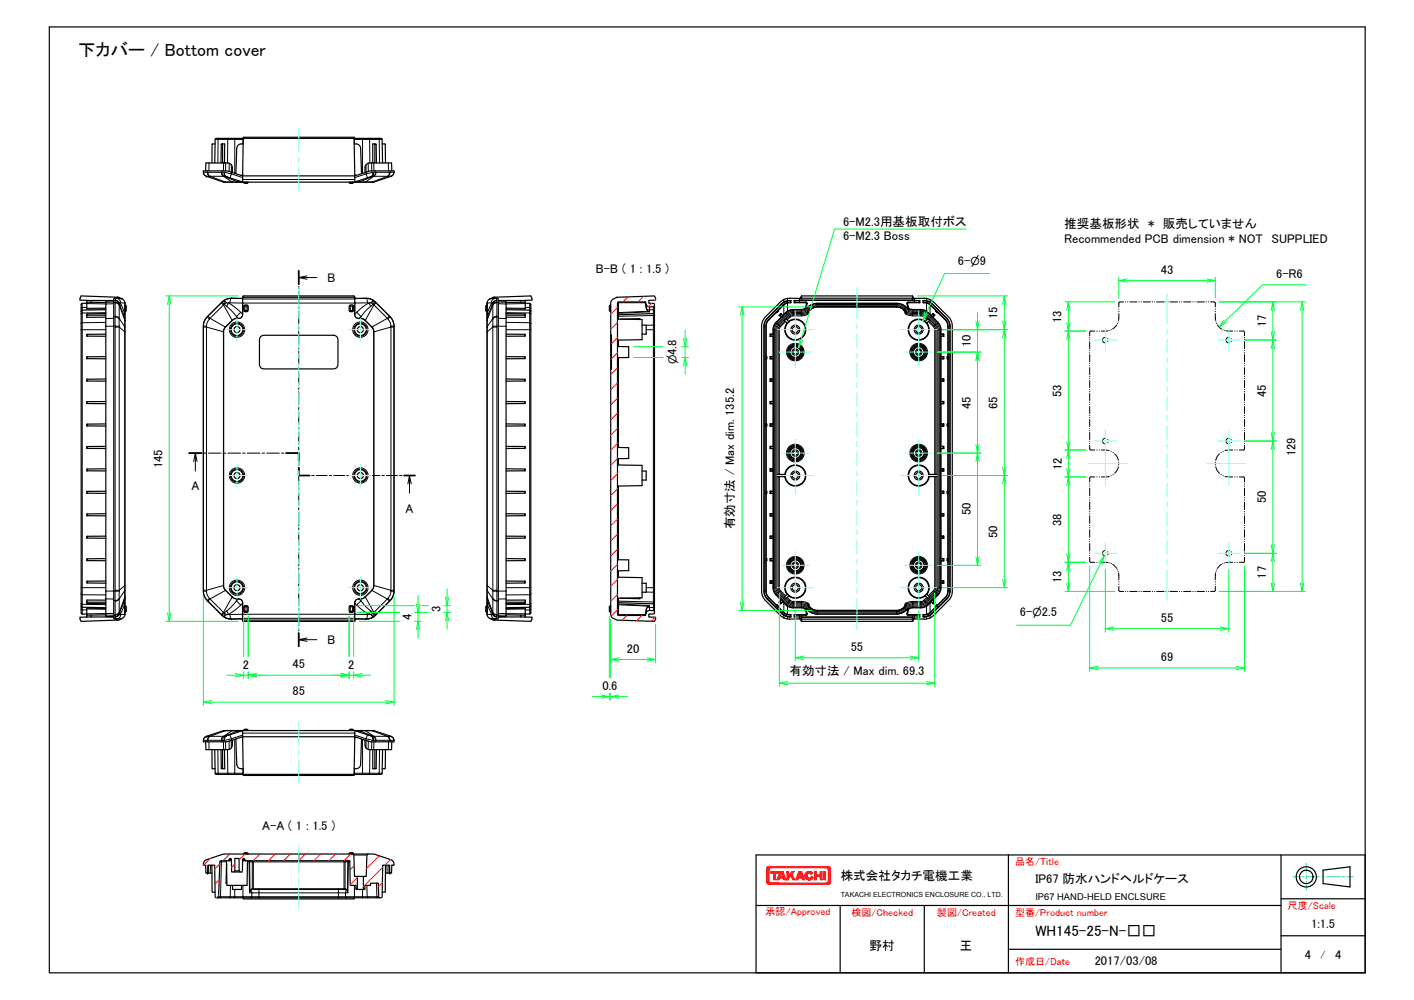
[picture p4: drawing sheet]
<svg xmlns="http://www.w3.org/2000/svg" width="420mm" height="297mm" viewBox="0 0 420 297" stroke-linecap="round" stroke-linejoin="round" font-family="sans-serif">
<defs><g id="words">
<text font-size="5.2" x="23.3" y="16.6">下カバー / Bottom cover</text>
<text font-size="4.5" x="307.6" y="278.1">WH145-25-N-□□</text>
<g font-size="3.7">
<text x="250.5" y="67">6-M2.3用基板取付ボス</text>
<text x="250.5" y="71.4">6-M2.3 Boss</text>
<text x="316.2" y="67.6">推奨基板形状　*　販売していません</text>
<text x="316.2" y="72.1">Recommended PCB dimension * NOT　SUPPLIED</text>
<text x="97.3" y="83.7">B</text>
<text x="177.1" y="81.2">B-B ( 1 : 1.5 )</text>
<text x="284.7" y="78.6">6-</text>
<text x="291.2" y="78.6">9</text>
<text x="344.9" y="81.4">43</text>
<text x="379.2" y="82.6">6-R6</text>
<text x="296.4" y="94.8" transform="rotate(-90 296.4 94.8)">15</text>
<text x="315.5" y="95.9" transform="rotate(-90 315.5 95.9)">13</text>
<text x="376.2" y="97.2" transform="rotate(-90 376.2 97.2)">17</text>
<text x="201" y="105.5" transform="rotate(-90 201 105.5)">4.8</text>
<text x="288.5" y="103.1" transform="rotate(-90 288.5 103.1)">10</text>
<text x="315.5" y="117.9" transform="rotate(-90 315.5 117.9)">53</text>
<text x="376.2" y="117.9" transform="rotate(-90 376.2 117.9)">45</text>
<text x="288.5" y="121.5" transform="rotate(-90 288.5 121.5)">45</text>
<text x="296.4" y="121.5" transform="rotate(-90 296.4 121.5)">65</text>
<text x="384.9" y="135.5" transform="rotate(-90 384.9 135.5)">129</text>
<text x="48.3" y="139.1" transform="rotate(-90 48.3 139.1)">145</text>
<text x="315.5" y="139.6" transform="rotate(-90 315.5 139.6)">12</text>
<text x="56.9" y="145.7">A</text>
<text x="376.2" y="149.5" transform="rotate(-90 376.2 149.5)">50</text>
<text x="120.5" y="152.3">A</text>
<text x="288.5" y="153.1" transform="rotate(-90 288.5 153.1)">50</text>
<text x="218.2" y="157.2" transform="rotate(-90 218.2 157.2)">有効寸法 / Max dim. 135.2</text>
<text x="296.4" y="159.8" transform="rotate(-90 296.4 159.8)">50</text>
<text x="315.5" y="156.2" transform="rotate(-90 315.5 156.2)">38</text>
<text x="315.5" y="173.2" transform="rotate(-90 315.5 173.2)">13</text>
<text x="376.2" y="171.9" transform="rotate(-90 376.2 171.9)">17</text>
<text x="122.3" y="184.2" transform="rotate(-90 122.3 184.2)">4</text>
<text x="130.9" y="181.8" transform="rotate(-90 130.9 181.8)">3</text>
<text x="303" y="183.1">6-</text>
<text x="309.6" y="183.1">2.5</text>
<text x="344.9" y="184.7">55</text>
<text x="97.3" y="191.3">B</text>
<text x="186.3" y="193.9">20</text>
<text x="252.8" y="193.4">55</text>
<text x="344.9" y="196.4">69</text>
<text x="72.2" y="198.6">2</text>
<text x="86.9" y="198.6">45</text>
<text x="103.5" y="198.6">2</text>
<text x="234.6" y="200.6">有効寸法 / Max dim. 69.3</text>
<text x="86.9" y="206.6">85</text>
<text x="179" y="204.9">0.6</text>
<text x="77.9" y="246.5">A-A ( 1 : 1.5 )</text>
<text x="249.8" y="261.3">株式会社タカチ電機工業</text>
<text x="307.6" y="262.3">IP67 防水ハンドヘルドケース</text>
<text x="389.6" y="275.8">1:1.5</text>
<text x="258.4" y="282.3">野村</text>
<text x="285.3" y="282.3">王</text>
<text x="325.3" y="286.7">2017/03/08</text>
<text x="387.7" y="284.8">4</text>
<text x="396.7" y="284.8">4</text>
</g>
<g font-size="3.3">
<text x="288.4" y="78.6">⌀</text>
<text x="306.8" y="183.1">⌀</text>
</g>
<text font-size="3.2" x="201" y="108.2" transform="rotate(-90 201 108.2)">⌀</text>
<g font-size="3" fill="#f00">
<text x="301.7" y="257">品名/Title</text>
<text x="227.5" y="271.9">承認/Approved</text>
<text x="253" y="272.1">検図/Checked</text>
<text x="278.4" y="272">製図/Created</text>
<text x="301.7" y="272">型番/Product number</text>
<text x="382.6" y="270">尺度/Scale</text>
<text x="301.7" y="286.6">作成日/Date</text>
</g>
<text font-size="3" x="392.4" y="284.5">/</text>
<text font-size="2.8" x="307.6" y="267.4">IP67 HAND-HELD ENCLSURE</text>
<text font-size="2.1" x="249.8" y="266.6">TAKACHI ELECTRONICS ENCLOSURE CO., LTD.</text>
</g></defs>
<g fill="none" stroke="#000" stroke-width=".36">
<path d="M14.7 8h390.9v281h-390.9zM61.1 50.8l.1-2.4h5.9a1.5 1.5 0 0 1 1.9 1.3l.1 1.6M63.8 48.4l.1-7 .4-.3h48.9l.3 .3 .2 7M63.9 42.8l-.9 .1v5.5M65.7 48.4l.1-5.6h.4l-.1 5.6M66.2 42.8h.6l-.1 5.6M67.9 52.7l4.1 1.4h33.5l4.1-1.4M72.1 54.1h.1M72.1 52.2h33.3M72.1 51.8l-.3 .4-4.2-1.4h-7.1a1.29 1.29 0 0 0 .9 1.6l5.1 1.7h5.6M72.1 51.9v2.2M72.1 51.8l.2-11h32.9l.2 11"/>
<path d="M72.3 42.8a1.48 1.48 0 0 0-2 1.2l-.2 7.6M72.4 54.1l.2 .2M72.8 54.1h.1M72.8 54.1l.8 .2-.8 .2-.2-.2zM73.4 54.1h.1M73.8 54.1l-.2 .2M103.7 54.1l.2 .2M104.1 54.1h.1M104.1 54.1h.7l.1 .2-.8 .2zM104.8 54.1h.1M105.1 54.1l-.2 .2M105.3 42.8a1.48 1.48 0 0 1 1.9 1.2l.2 7.6"/>
<path d="M105.4 51.8l.3 .4 4.2-1.4h7.1a1.25 1.25 0 0 1-.8 1.6l-5.2 1.7h-5.6M105.4 54.1h.1M105.4 51.9v2.2M111.3 42.8l.1 5.6M111.3 42.8h-.5v5.6M111.3 42.8l.5 .1 .1 5.5M113.6 42.8l.9 .1v5.5M116.4 50.8l-.1-2.4h-6.2a1.44 1.44 0 0 0-1.6 1.3l-.1 1.6M24.1 92.5v87.5M25.8 89.8v2M25.8 89.8l5.6 .1M25.8 90.1l-1.6 .1-.1 2.3"/>
<path d="M25.8 93.7v.6l5.6-.1M25.8 89.3h8h-1.9a.44 .44 0 0 0-.5 .2 .44 .44 0 0 0 0 .5v92.2a.58 .58 0 0 0 .4 1h2M31.4 99.3h-5.6v.5l5.6 .1M31.4 93.2h-5.5l-.1 .5 5.6-.1M31.4 92l-7 .1-.3 .4M34.9 88.3l1.5 .5M34.9 88.6v-.3l-10.8-.4-.3 .7v.6h2v.6M36.4 88.8l-2.2-.2a.55 .55 0 0 0-.4 .9v93.3a.72 .72 0 0 0 .4 1.1l2.2-.2M36.4 88.8l.6 .6 .1 .5M36.9 94l.2 .6M37.1 89.9v4.7M37.1 94.6v83.2"/>
<path d="M37.1 90.9h.1M37.1 89.9v.1M37.1 90.6l.2 .1M37.1 92.2h.1M37.3 90.7v1.7M37.3 90.7l.2 .2-.2 1.5M37.3 92.4l-.2 .2M72.1 89.9v.1M72.1 89.9l-.1 .1M72.1 88.3h33.3M72.1 88.6h-3.7a4 4 0 0 0-2.5 1.2l-4.6 4.6-.7 1.2-.2 1.3v79.1l.2 .9 .7 1.2 4.6 4.7a3.9 3.9 0 0 0 2.8 1.1h3.4M72.6 90.7l.8-.1 .2 .1-.2 .2"/>
<path d="M72.6 90.7v1.7M72.6 90.7l.2 .2M72.8 90.9v1.3M72.8 90.9h.6M72.8 92.2l.8 .2-.8 .2-.2-.2zM73.4 90.9v1.3M73.6 90.7l.2 .2-.2 1.5M77.5 100l.9-.4h20.7a1.3 1.3 0 0 1 1.3 1.3v7.3a1.3 1.3 0 0 1-1.3 1.4h-20.7a1.3 1.3 0 0 1-1.3-1.4v-7.3zM103.9 90.7l.9-.1v.3M103.9 90.7l-.2 .2 .2 1.5M103.9 90.7l.2 .2M104.1 90.9h.7"/>
<path d="M104.1 92.2h.7l.1 .2-.8 .2zM104.1 90.9v1.3M104.8 90.9v1.3M104.9 90.7l.2 .2-.2 1.5M105.4 89.9l.1 .1M105.4 89.9v-1.6l-.2-.4h-32.9l-.2 2M105.4 89.9v.1M105.4 88.6h3.7a3.5 3.5 0 0 1 2.5 1.2l4.6 4.6 .6 1.2 .3 1.3v79.1l-.4 1.3-.5 .8-4.6 4.7a3.9 3.9 0 0 1-2.8 1.1h-3.4M144.5 90.7l.2 .2-.2 1.5M144.7 90.9h.1M144.7 92.2h.1M144.7 94.6v83.2"/>
<path d="M144.7 90.6l-.4 .3v1.3l.4 .4M144.7 89.9v4.7M144.7 89.9v.1M144.9 94l-.2 .6M145.5 88.8l-.5 .4-.3 .7M145.5 88.8l2.2-.2a.56 .56 0 0 1 .4 .9v93.3a.74 .74 0 0 1-.4 1.1l-2.2-.2M146.9 88.3l-1.4 .5M146.9 88.3l10.8-.4 .4 .7v.6l-2 .1M146.9 88.3v.3M150.4 93.2h5.6l.1 .5-5.7-.1M150.4 99.3h5.7v.5l-5.7 .1M150.4 92l7 .1 .3 .4"/>
<path d="M156.1 89.8l-5.7 .1M156.1 89.8v2M156.1 90.1h1.3l.3 .2v2.2M156.1 89.8v-.5h-8h1.9a.43 .43 0 0 1 .4 .2 .43 .43 0 0 1 0 .5v92.5a.42 .42 0 0 1 0 .5 .42 .42 0 0 1-.4 .2h-1.9M156.1 93.7v.6l-5.7-.1M157.7 92.5v87.5M181.2 90.7v1.7M181.4 90.9h.1M181.4 92.2h.1M181.5 90.6l-.4 .3v1.3l.4 .4M181.5 99.6v10M182 89l1.3-.7 11.2-.4 .3 .7v.6h-2v.9l1.6 .1v.7l-.2 .2-1.4 .1-.4-.2-.6-1.3h-8l-.3 .3v92.5l.3 .3h8l.6-1.3 .6-.2 1.3 .1a.59 .59 0 0 1-.1 1h-1.4v.9h2v.6l-.3 .7-11.2-.4-1.3-.7-.5-.8v-73.1h.2v-10h-.2v-9.6z"/>
<path d="M183.5 94.8l7.3 .1v6l-7.3 .1M184.3 94.8l5.8-.1v.2M190.8 96.6h1.2v2.7h-1.2M191.8 89.7l.2 1.4a1.51 1.51 0 0 0 .9 1.5M194.5 90.8v2M194.5 92.8v86.9M194.5 92.8l-.3 .3-10.4 .4-.3 .3M228.8 99.3h1M228.8 99.3h.9M228.8 99.3v.6M228.8 99.9h.9M229.7 99.3h.1"/>
<path d="M229.7 99.9v6M229.8 99.8l-.1 .1M229.8 99.3v.5M229.8 99.8l-1 .1M230.7 92.8l-2.5 2.5-.5 .9v9.7M230.7 92.6l-2.3 2.4-.7 1.2-.1 9.8M230.7 92.6l.2 .3M230.7 92.6v.2M231 92.3l.3 .2M231 92.3h.1M231.1 92.3l.2 .2-.4 .4-.2-.1M231.5 93.6l.8 .7"/>
<path d="M231.5 93.6l.6 .6M232 93.1l.6 .6M232 93.1l-.5 .5M232 93.1l.7 .8M232.1 94.2l-2 2.2-.4 1.1v1.8M232.6 93.7l-.5 .5M233.5 94.7l.9 .9-.5 .4-.8-.9zM234.4 95.5a3.1 3.1 0 0 1 4.9 1.8 3.1 3.1 0 0 1-3.8 3.7 3.1 3.1 0 0 1-1.6-5.1M235 89.3a3.5 3.5 0 0 0-2.7 .9l-4.6 4.7-.6 1.1-.1 .9v79.1l.4 1.2 .6 .7 4.3 4.4a3.4 3.4 0 0 0 2.7 1M235 89.9l-1.8 .5-2.1 1.9M235 89.9h-1.1l-.9 .4-2 2M235 89.3v.6"/>
<path d="M235 89.3l-1.2 .2-1.2 .5-4.9 4.9-.6 1.6v79.1l.1 .8 .5 1.2 4.7 4.6 1.4 .8 1.2 .3M236 89.9l3.6-.1 .2 .4-.4 1.5a5 5 0 0 1 3.4-1.6h23.6a5.4 5.4 0 0 1 3.6 1.7l-.6-1.8 .3-.2 3.6 .1M238.1 89.2l-2.1 .1v.6h3.4l.2 .4-.3 1.2a1.06 1.06 0 0 1-1.2 .4h-2.4a4.1 4.1 0 0 0-3.1 1.8M238.2 87.9h32.9M238.2 87.9v.7M238.2 87.9l-.2 .7h-3.7a3.4 3.4 0 0 0-2.5 1.2l-4.6 4.6-.7 1.2-.2 1.3v79.1l.9 2.1 4.6 4.7a3.8 3.8 0 0 0 2.8 1.1l3.3-.1 .3 .8M238.2 89.2h32.9h-33M238.2 88.6h32.9M238.2 89.2h-.1M238.2 88.6v.6M240 92.6h.1M240.1 92.6v.3"/>
<path d="M269.2 92.6v.3M269.2 92.6a4 4 0 0 0-2.8-1.4h-23.6a4.1 4.1 0 0 0-2.8 1.4M269.2 92.6h.1M271.1 87.9l.2 .7h3.7a4 4 0 0 1 2.5 1.2l4.6 4.6 .7 1.2 .2 1.3-.1 79.1-.1 .9-.7 1.2-4.6 4.7a3.9 3.9 0 0 1-2.8 1.1l-3.3-.1-.3 .8M271.1 87.9v1.4h2.2v.6M273.3 89.9h-3.4l-.2 .3 .3 1.3a1.07 1.07 0 0 0 1.2 .4h2.4a4 4 0 0 1 3.1 1.8M274.3 89.9a2.78 2.78 0 0 1 2.3 .8l1.5 1.6M274.3 89.3v.6M274.3 89.3h.1M274.3 89.3h.4M274.4 89.9l1.1 .1 .8 .3 2 2M274.4 89.9h-.1"/>
<path d="M274.4 89.3h.3M274.7 89.3a3.2 3.2 0 0 1 2.3 .9l4.4 4.4 .7 1 .2 .9v79.1l-.2 1.2-.5 .8-4.6 4.7a3.4 3.4 0 0 1-2.7 1M274.7 89.3l1 .2 1 .5 4.6 4.6 .7 1.1 .2 1.2v78.7l-.2 1.2-.5 .8-4.5 4.6-1.5 .8-1.2 .3M274.9 95.5a3.1 3.1 0 0 0-5 1.7 3.1 3.1 0 0 0 3.8 3.8 3.1 3.1 0 0 0 1.7-5.1M275.8 94.7l.4 .4-.9 .9-.4-.4zM276.7 93.7l.5 .5M277.2 94.2l2 2.2 .4 1.1v1.8M277.3 93.1l-.6 .8M277.3 93.1l.5 .5M277.3 93.1l-.6 .6M277.8 93.6l-.6 .6M277.8 93.6l-.8 .7"/>
<path d="M278.1 92.3h.2M278.1 92.3l-.1 .2 .5 .4 .1-.1M278.2 92.3l-.2 .2M278.6 92.6v.2M278.6 92.6l2.6 2.6 .4 1 .1 9.8M278.6 92.8l2.5 2.5 .5 1.3 .1 9.3M278.6 92.6l-.1 .3M279.5 99.8l.9 .1M279.6 99.3v.6M279.6 99.9v6M279.6 99.9h.8M279.6 99.3h.8"/>
<path d="M280.4 99.3v.6M280.4 99.3h-.9M31.4 119.3h-5.6v.6h5.6M31.4 112.6h-5.6v.6h5.6M31.4 105.9l-5.6 .1v.5l5.6 .1M150.4 105.9l5.7 .1v.5l-5.7 .1M150.4 112.6h5.7v.6h-5.7M150.4 119.3h5.7v.6h-5.7M183.5 102.9l3.3 .1v3.2h-3.3M227.6 106.5v19.5M227.6 106.5l.2 .1M227.6 106.5l.1 .1"/>
<path d="M227.7 106.6v19.3M227.7 105.9h.1v.7h-.1M227.7 105.9l-.1 .1M227.8 105.9l-.2 .1M228.8 106.6h.9M228.8 112.6h1M228.8 105.9v.7M228.8 112.6v.7M228.8 112.6h.9M228.8 119.3v.6M228.8 119.3h1M228.8 119.3h.9"/>
<path d="M228.8 113.3h.9M228.8 105.9l1 .1M228.8 105.9h.9M229.1 119.9h-.3M229.7 112.6h.1M229.7 119.3h.1M229.7 105.9l.1 .1M229.7 106.6v6M229.7 113.3v6M229.8 106.5l-.1 .1M229.8 119.9l-.1 6M229.8 119.3v.6"/>
<path d="M229.8 119.9h-1M229.8 113.2l-.1 .1M229.8 106v.5M229.8 112.6v.6M229.8 106.5l-1 .1M229.8 113.2l-1 .1M279.5 113.2l.9 .1M279.5 106.5l.9 .1M279.5 119.9h.9M279.6 119.3v6.6M279.6 112.6v.7M279.6 105.9v.7"/>
<path d="M279.6 106.6v6M279.6 113.3v6M279.6 113.3h.8M279.6 106.6h.8M279.6 105.9h.8M279.6 119.3h.8M279.6 112.6h.8M280.2 119.9h.2M280.4 105.9v.7M280.4 112.6v.7M280.4 119.3v.6M280.4 119.3h-.9"/>
<path d="M280.4 112.6h-.9M280.4 105.9l-.9 .1M281.4 105.9l.3 .1M281.7 105.9v.1M281.7 105.9h-.3v.7h.3M281.7 106.6v19.3M281.7 106.5v.1M281.7 106.5v19.5M281.7 106.5l-.3 .1M31.4 139.3h-5.6v.5l5.6 .1M31.4 132.6h-5.5l-.1 .6h5.6M31.4 125.9l-5.6 .1v.5l5.6 .1"/>
<path d="M150.4 125.9l5.7 .1v.5l-5.7 .1M150.4 132.6l5.7 .1v.5h-5.7M150.4 139.3h5.7v.5l-5.7 .1M183.5 138.1l7.3 .1v6.1l-7.3 .1M183.5 132.9l3.3 .1v3.2h-3.3M190.8 139.9h1.2v2.7h-1.2M227.6 126.5v19.5M227.6 126.5l.2 .1M227.6 126.5l.1 .1M227.7 126.6v19.3M227.7 125.9h.1v.7h-.1M227.7 125.9l-.1 .1"/>
<path d="M227.8 125.9l-.2 .1M228.8 125.9l1 .1M228.8 125.9v.7M228.8 125.9h.9M228.8 133.2h.9M228.8 139.2l1 .1M228.8 132.6v.6M228.8 139.2v.7M228.8 139.2h.9M228.8 139.9h.9M228.8 132.6l1 .1M228.8 132.6h.9"/>
<path d="M228.8 126.6h.9M229.7 125.9l.1 .1M229.7 139.2l.1 .1M229.7 132.6l.1 .1M229.7 126.6v6M229.7 133.2v6M229.7 139.9v6M229.8 133.2h-.1M229.8 139.8l-.1 .1M229.8 132.7v.5M229.8 139.3v.5M229.8 133.2h-1"/>
<path d="M229.8 139.8l-1 .1M229.8 126.5l-.1 .1M229.8 126v.5M229.8 126.5l-1 .1M279.5 139.8l.9 .1M279.5 133.2h.9M279.5 126.5l.9 .1M279.6 139.2v.7M279.6 132.6v.6M279.6 125.9v.7M279.6 126.6v6M279.6 133.2v6"/>
<path d="M279.6 139.9v6M279.6 139.9h.8M279.6 126.6h.8M279.6 133.2h.8M279.6 132.6h.8M279.6 139.2h.8M279.6 125.9h.8M280.4 125.9v.7M280.4 132.6v.6M280.4 139.2v.7M280.4 139.2l-.9 .1M280.4 132.6l-.9 .1"/>
<path d="M280.4 125.9l-.9 .1M281.4 125.9l.3 .1M281.7 125.9v.1M281.7 125.9h-.3v.7h.3M281.7 126.6v19.3M281.7 126.5v.1M281.7 126.5v19.5M281.7 126.5l-.3 .1M31.4 159.3h-5.6v.5l5.6 .1M31.4 152.6l-5.6 .1v.5h5.6M31.4 145.9l-5.6 .1v.5l5.6 .1M150.4 145.9l5.7 .1v.5l-5.7 .1"/>
<path d="M150.4 152.6l5.7 .1v.5h-5.7M150.4 159.3h5.7v.5l-5.7 .1M227.6 146.5v19.5M227.6 146.5l.2 .1M227.6 146.5l.1 .1M227.7 146.6v19.3M227.7 145.9h.1v.7h-.1M227.7 145.9l-.1 .1M227.8 145.9l-.2 .1M228.8 146.6h.9M228.8 152.6l1 .1M228.8 145.9v.7"/>
<path d="M228.8 152.6v.6M228.8 152.6h.9M228.8 159.9h.9M228.8 159.3v.6M228.8 159.3h.3M228.8 159.3h1M228.8 153.2h.9M228.8 145.9l1 .1M228.8 145.9h.9M229.7 152.6l.1 .1M229.7 145.9l.1 .1M229.7 146.6v6"/>
<path d="M229.7 153.2l.1 6.1M229.7 159.9v6M229.8 146.5l-.1 .1M229.8 159.8l-.1 .1M229.8 159.3v.5M229.8 159.8l-1 .1M229.8 153.2h-.1M229.8 146v.5M229.8 152.7v.5M229.8 146.5l-1 .1M229.8 153.2h-1M231 140.9h2.3v.7h-2.3z"/>
<path d="M233.2 140.9a3.1 3.1 0 0 1 4.8-2.3 3.1 3.1 0 0 1 0 5.3 3.1 3.1 0 0 1-4.8-2.3M276 140.9h2.3v.7h-2.3zM276.1 140.9a3.1 3.1 0 0 0-4.8-2.3 3.1 3.1 0 0 0 0 5.3 3.1 3.1 0 0 0 4.8-2.3M279.5 159.8l.9 .1M279.5 153.2h.9M279.5 146.5l.9 .1M279.6 152.6v.6M279.6 145.9v.7M279.6 153.2v6.7M279.6 146.6v6M279.6 159.9v6M279.6 153.2h.8"/>
<path d="M279.6 159.9h.8M279.6 146.6h.8M279.6 145.9h.8M279.6 152.6h.8M280.4 145.9v.7M280.4 152.6v.6M280.4 159.3v.6M280.4 159.3h-.2M280.4 152.6l-.9 .1M280.4 145.9l-.9 .1M280.4 159.3h-.9M281.4 145.9l.3 .1"/>
<path d="M281.7 145.9v.1M281.7 145.9h-.3v.7h.3M281.7 146.6v19.3M281.7 146.5v.1M281.7 146.5v19.5M281.7 146.5l-.3 .1M31.4 178.9l-5.6-.1 .1 .5h5.5M31.4 172.6h-5.6v.6h5.6M31.4 165.9l-5.6 .1v.5l5.6 .1M31.4 178.3l-5.6-.1v.6M37.1 179.9l.2 .2M37.1 177.8v4.8"/>
<path d="M37.1 177.8l-.2 .7M144.7 177.8v4.8M144.7 177.8l.2 .7M144.7 179.9l-.4 .3v1.4l.4 .3M150.4 178.3l5.7-.1v.6M150.4 165.9l5.7 .1v.5l-5.7 .1M150.4 172.6h5.7v.6h-5.7M156.1 178.8l-.2 .5h-5.5M156.1 178.8l-5.7 .1M181.5 179.9l-.4 .3v1.4l.4 .3M183.5 171.5l7.3 .1v6l-7.3 .1M183.5 178.6l.3 .4 10.4 .4 .3 .3"/>
<path d="M183.5 166.3h3.3v3.2l-3.3 .1M190.1 177.6v.2l-5.8-.1M190.8 173.2h1.2v2.7h-1.2M192.9 179.9a2.7 2.7 0 0 0-1.1 2.8v.1M194.5 179.7v2M227.6 166.5l.1 9.8 .7 1.2 2.3 2.4M227.6 166.5l.2 .1M227.6 166.5l.1 .1M227.7 166.6v9.7l.5 .9 2.5 2.5M227.7 165.9h.1v.7h-.1M227.7 165.9l-.1 .1M227.8 165.9l-.2 .1"/>
<path d="M228.8 165.9l1 .1M228.8 172.6h1M228.8 165.9v.7M228.8 172.6v.6M228.8 172.6h.9M228.8 165.9h.9M228.8 173.2h.9M229.1 166.5l-.3 .1M229.7 172.6h.1M229.7 165.9l.1 .1M229.7 173.2l.2 2.6 2.2 2.5M229.8 173.2h-1"/>
<path d="M229.8 172.6v.6M229.8 173.2h-.1M229.8 166.5l-.1 6.1M229.8 166v.5M229.8 166.5l-1 .1M230.7 179.7l.2-.1 .4 .4-.2 .2M230.7 179.7v.2M230.9 179.6l-.2 .3M231.5 178.9l.5 .4M232.1 178.3l-.6 .6M232.3 178.2l.4 .4M232.3 178.2l-.8 .7"/>
<path d="M232.3 178.2l-.2 .1M232.6 178.8l-.6 .5M232.6 178.8a4 4 0 0 0 3.1 1.8h2.4l1 .2 .5 1.4-.3 .4h-3.3M232.7 178.6l-.7 .7M232.7 178.6l-.1 .2M233.9 176.6a3.1 3.1 0 0 1 1.5-5.1 3.1 3.1 0 0 1 3.9 3.5 3.1 3.1 0 0 1-4.9 2M233.9 176.4l.5 .5-.9 .9-.4-.4zM240 179.9h.1M240.1 179.6v.4M269.2 179.6v.4M269.2 179.9a4 4 0 0 1-2.8 1.4h-23.6a4.1 4.1 0 0 1-2.8-1.4M275.3 176.4l.9 1-.4 .4-.9-.9z"/>
<path d="M275.4 176.6a3.1 3.1 0 0 0-1.6-5.1 3.1 3.1 0 0 0-3.8 3.7 3.1 3.1 0 0 0 4.9 1.8M276.7 178.6v.2M276.7 178.6l.6 .7M276.7 178.8l.6 .5M276.7 178.8a4 4 0 0 1-3.1 1.8h-2.4l-1 .2-.5 1.5 .3 .3h3.3M277 178.2l-.3 .4M277 178.2l.8 .7M277 178.2l.2 .1M277.2 178.3l.6 .6M277.8 178.9l-.5 .4M278.5 179.6l.1 .3M278.6 179.7v.2"/>
<path d="M278.6 179.7l-.1-.1-.5 .4 .1 .2M279.5 173.2h.9M279.5 166.5l.9 .1M279.6 172.6v.6M279.6 165.9v6.7M279.6 173.2h.8M279.6 173.2v1.8l-.2 .8-.4 .6-1.8 1.9M279.6 172.6h.8M279.6 165.9h.8M280.2 166.5l.2 .1M280.4 165.9v.7M280.4 172.6v.6"/>
<path d="M280.4 172.6h-.9M280.4 165.9l-.9 .1M281.4 165.9l.3 .1M281.7 165.9v.1M281.7 166.6l-.1 9.3-.5 1.3-2.5 2.5M281.7 165.9h-.3v.7h.3M281.7 166.5v.1M281.7 166.5l-.1 9.8-.7 1.2-2.3 2.4M281.7 166.5l-.3 .1M24.1 180l.1 2.3 1.6 .1M24.1 180l.3 .4 7 .1M25.8 180.7v2.1"/>
<path d="M25.8 183.3h8M25.8 182.8v.5M25.8 183.3h-2v.6l.3 .7 11.2-.4 1.1-.5M31.4 182.6l-5.6 .2M34.9 183.9v.3M37.1 182.5v.1M37.1 182.6l-.1 .5-.6 .6M37.1 180.2h.1M37.1 181.6h.1M37.3 180.1v1.6M37.3 181.7l-.2 .2M37.3 180.1l.2 .1v1.4l-.2 .1"/>
<path d="M72 182.5l.1 .1M72.1 182.6v1.6M72.1 184.2l.2 .4h32.9l.2-.4M72.1 184.2h33.3M72.1 182.5v.1M72.6 180.1l.8-.2 .2 .2-.2 .1M72.6 181.7l.2-.1 .8 .1-.2 .2zM72.6 180.1v1.6M72.6 180.1l.2 .1M72.8 180.2h.6M72.8 180.2v1.4M73.4 180.2v1.4"/>
<path d="M73.6 180.1l.2 .1v1.4l-.2 .1M103.9 180.1l.2-.2h.7v.3M103.9 180.1l-.2 .1v1.4l.2 .1M103.9 180.1l.2 .1M104.1 180.2h.7M104.1 181.6l.8 .1-.8 .2zM104.1 180.2v1.4M104.8 180.2v1.4M104.9 180.1l.2 .1v1.4l-.2 .1M105.4 182.5v.1M105.4 182.6v1.6M105.5 182.5l-.1 .1"/>
<path d="M144.5 180.1l.2 .1v1.4l-.2 .1M144.7 180.2h.1M144.7 181.6h.1M144.7 182.6l.3 .7 .5 .4M144.7 182.5v.1M145.5 183.7l1.4 .5M148.1 183.3h8M150.4 182.6l5.7 .2M156.1 180.7v2.1M156.1 183.3h2v.6l-.4 .7-10.8-.4v-.3M156.1 182.8v.5M157.7 180l-.1 2.3-1.5 .1"/>
<path d="M157.7 180l-.3 .4-7 .1M181.2 180.1v1.6M181.4 180.2h.1M181.4 181.6h.1M231 180.2h.1M231 180.2l2.4 2.2 .9 .2h.7M231.1 180.2l1.7 1.6a2.61 2.61 0 0 0 2.2 .8M231.3 180l-.3 .2M235 182.6v.7M236 182.6l1.1 .2 2.6-.1 .1-.4-.5-1.6 .1 .1a5 5 0 0 0 3.4 1.6h23.6a5.3 5.3 0 0 0 3.6-1.7l-.5 1.6 .1 .4 2.6 .1 1.1-.2M238.1 183.3h.1M238.2 184.6h32.9"/>
<path d="M238.2 183.9h32.9M238.2 183.3h32.9v1.3M238.2 183.3v.6M238.2 183.9v.7M273.3 182.6v.7h-35.7h-1.6v-.7M274.3 182.6v.7M274.3 182.6h.1M278 180l.2 .2M278.1 180.2h.2M278.1 180.2l-1.5 1.6a2.68 2.68 0 0 1-2.3 .8M278.3 180.2l-2.2 2.1-.9 .3h-.8M69.1 219.8l-.1 1.6a1.63 1.63 0 0 1-2.3 1.3h-5.5l-.1-2.4"/>
<path d="M70.1 219.5l.2 7.5a1.46 1.46 0 0 0 2 1.3M72.1 217v2.2M72.1 217h33.3M72.1 218.8h33.3M72.1 217l-4.2 1.4M72.1 217h-5.6l-5.1 1.7a1.29 1.29 0 0 0-.9 1.6h6.8l4.6-1.3 .2 .2 .2 11.1h32.9l.4-11.3 4.6 1.3h6.8a1.27 1.27 0 0 0-.8-1.6l-5.2-1.7h-5.6M72.6 216.8l-.2 .2M72.8 216.6l.8 .2-.8 .1-.2-.1zM72.8 216.9v.1M73.4 216.9v.1M73.6 216.8l.2 .2M103.9 216.8l-.2 .2"/>
<path d="M104.1 216.9v.1M104.1 216.6h.7l.1 .2-.8 .1zM104.8 216.9v.1M104.9 216.8l.2 .2M105.4 217v2.2M105.4 217l4.2 1.4M107.4 219.5l-.2 7.5a1.49 1.49 0 0 1-1.9 1.3M108.4 219.8l.1 1.6a1.67 1.67 0 0 0 2.3 1.3h5.5l.1-2.4M63 222.7v5.5l.9 .1M63.8 222.7l.1 7 .4 .3h48.9l.3-.3 .2-7M65.7 222.7l.1 5.6h.4l-.1-5.6M66.7 222.7l.1 5.6h-.6"/>
<path d="M110.8 222.7v5.6h.5M111.4 222.7l-.1 5.6 .5-.1 .1-5.5M114.5 222.7v5.5l-.9 .1M62 257l-.1 2.1-.2 .3h1.3M63 257v7.9l.9 .1M67.3 255.7l.1 7.3h6l.1-7.3M67.3 256.5l-.1 5.8h.2M67.8 255.7h1M69.5 259h1.9M69.8 258.7h1.2M72.1 255.7h.9M72.6 253.4l.2-.1 .8 .1z"/>
<path d="M72.6 253.4l-.2 .3M72.8 253.6v.1M73 255.7h15.8M73.4 253.6v.1M73.6 253.4l.2 .3M88.8 253.7l16.2 .1 .3 6.5h.9v3.9h-.4v-1.2h-1.7l-.2-7.3h-15.1zM88.8 253.7h-22.4l-5.3 1.8-.5 .6-.2 .9h.7l.1 2.4h.5l.1-2.4h2l.1 9.4 .2 .3h.7l.1-.3 .5-10.5 .3-.2h2.2l.2-.4a.33 .33 0 0 1 .3-.3 .33 .33 0 0 1 .4 .3v3.7h.7l.3-.3v-3.7h1.2v3.7l.4 .3h.6l.1-3.7a.39 .39 0 0 1 .5-.2 .39 .39 0 0 1 .2 .5l.2 .1M103.9 253.4l-.2 .3M104.1 253.6v.1M104.1 253.3l.8 .1-.8 .2zM104.8 253.6v.1M104.8 253.7h4.6"/>
<path d="M104.9 253.4l.2 .3M109.1 253.8l2-.1 5.1 1.7 .7 .7 .2 .9h-.7l-.1 2.4h-.5l-.1-2.4h-2l-.2 9.4a.58 .58 0 0 1-.9 .1l-.2-4.2h-2.3v.7h-1.7v1.2h-.4v-3.9h.8zM114.5 257v7.9l-.9 .1M115.6 257v2.1l.2 .3h-1.3M299.6 254v35M380.7 254v35M393.1 258.5l8-1v6l-8-1zM405.6 254h-180.9v35h180.9M64.6 266.7h48.3M69.1 263v1.2h2.7v-1.2M72.3 266.7v.3h32.9v-.3M74.1 265.2l.4-.9a1.48 1.48 0 0 1 1.6-.3h25.3a1.27 1.27 0 0 1 1.8 .6l.2 .6"/>
<path d="M106.2 264.2h1.8M106.2 260.3h1.8M224.7 269h156M249.6 269v20M274.6 269v20M380.7 278h24.9M380.7 267h24.9M299.6 282h81.1"/>
<circle cx="70.4" cy="97.9" r=".9"/>
<circle cx="70.4" cy="97.9" r="1.72"/>
<circle cx="107.1" cy="97.9" r="1.73"/>
<circle cx="107.1" cy="97.9" r=".9"/>
<circle cx="236.3" cy="97.9" r=".9"/>
<circle cx="236.3" cy="97.9" r="3"/>
<circle cx="236.3" cy="97.9" r="1.34"/>
<circle cx="273" cy="97.9" r="1.34"/>
<circle cx="273" cy="97.9" r="3"/>
<circle cx="273" cy="97.9" r=".9"/>
<circle cx="236.3" cy="104.6" r=".97"/>
<circle cx="236.3" cy="104.6" r=".63"/>
<circle cx="236.3" cy="104.6" r="1.6"/>
<circle cx="273" cy="104.6" r=".97"/>
<circle cx="273" cy="104.6" r=".64"/>
<circle cx="273" cy="104.6" r="1.6"/>
<circle cx="236.3" cy="134.6" r=".98"/>
<circle cx="236.3" cy="134.6" r=".63"/>
<circle cx="236.3" cy="134.6" r="1.59"/>
<circle cx="273" cy="134.6" r=".97"/>
<circle cx="273" cy="134.6" r=".64"/>
<circle cx="273" cy="134.6" r="1.6"/>
<circle cx="70.4" cy="141.2" r=".89"/>
<circle cx="70.4" cy="141.2" r="1.72"/>
<circle cx="107.1" cy="141.2" r="1.73"/>
<circle cx="107.1" cy="141.2" r=".9"/>
<circle cx="236.3" cy="141.2" r=".89"/>
<circle cx="236.3" cy="141.2" r="2.99"/>
<circle cx="236.3" cy="141.3" r="1.34"/>
<circle cx="273" cy="141.3" r="1.34"/>
<circle cx="273" cy="141.2" r="2.99"/>
<circle cx="273" cy="141.2" r=".9"/>
<circle cx="70.4" cy="174.6" r=".9"/>
<circle cx="70.4" cy="174.6" r="1.72"/>
<circle cx="107.1" cy="174.6" r="1.73"/>
<circle cx="107.1" cy="174.6" r=".9"/>
<circle cx="236.3" cy="167.9" r=".96"/>
<circle cx="236.3" cy="174.6" r=".9"/>
<circle cx="236.3" cy="174.6" r="3"/>
<circle cx="236.3" cy="167.9" r=".63"/>
<circle cx="236.3" cy="167.9" r="1.6"/>
<circle cx="236.3" cy="174.6" r="1.34"/>
<circle cx="273" cy="167.9" r=".96"/>
<circle cx="273" cy="174.6" r="1.34"/>
<circle cx="273" cy="174.6" r="3"/>
<circle cx="273" cy="167.9" r=".64"/>
<circle cx="273" cy="167.9" r="1.6"/>
<circle cx="273" cy="174.6" r=".9"/>
<circle cx="388.2" cy="260.5" r="2"/>
<circle cx="388.2" cy="260.5" r="3"/>
</g>
<g fill="#000">
<circle cx="72.1" cy="88.3" r=".18"/>
<circle cx="105.4" cy="88.3" r=".18"/>
<circle cx="230.7" cy="92.6" r=".18"/>
<circle cx="231" cy="92.3" r=".18"/>
<circle cx="238" cy="88.3" r=".18"/>
<circle cx="278.6" cy="92.6" r=".18"/>
<circle cx="227.6" cy="106" r=".18"/>
<circle cx="227.6" cy="106.5" r=".18"/>
<circle cx="281.7" cy="106.5" r=".18"/>
<circle cx="281.7" cy="106" r=".18"/>
<circle cx="227.6" cy="126" r=".18"/>
<circle cx="227.6" cy="126.5" r=".18"/>
<circle cx="281.7" cy="126" r=".18"/>
<circle cx="281.7" cy="126.5" r=".18"/>
<circle cx="227.6" cy="146.5" r=".18"/>
<circle cx="227.6" cy="146" r=".18"/>
<circle cx="281.7" cy="146" r=".18"/>
<circle cx="281.7" cy="146.5" r=".18"/>
<circle cx="227.6" cy="166.5" r=".18"/>
<circle cx="227.6" cy="166" r=".18"/>
<circle cx="230.7" cy="179.9" r=".18"/>
<circle cx="269.2" cy="179.9" r=".18"/>
<circle cx="278.6" cy="179.9" r=".18"/>
<circle cx="281.7" cy="166" r=".18"/>
<circle cx="281.7" cy="166.5" r=".18"/>
<circle cx="72.1" cy="184.2" r=".18"/>
<circle cx="105.4" cy="184.2" r=".18"/>
<circle cx="231" cy="180.2" r=".18"/>
<circle cx="271.3" cy="184.2" r=".18"/>
<circle cx="61.7" cy="259.4" r=".18"/>
<circle cx="115.8" cy="259.4" r=".18"/>
</g>
<g fill="none" stroke="#000" stroke-width=".3">
<path d="M61.4 52.4a1.09 1.09 0 0 1-.9-1.2h.1a.95 .95 0 0 1 1.3 .9l.3 .3M61.4 52.4h.8M61.4 52.4h.1M61.6 50.8v.4h4.2l.4 1.1 2.8 1.8M61.8 51.2l.4 1.1 4.8 1.8M62.1 48.4v2.4M62.2 52.4h4.5M63.9 41.4h.9l-.1 7M65 41.1l-.2 .3h2.9l-.1 7M65.8 42.9h.3M65.8 51.2h.1M65.9 51.2l.2 .7 .5 .5"/>
<path d="M65.9 50.8v.4M66.4 54.1h.6M66.5 48.4l-.1 2.4M66.6 51.2l.2 .7 .5 .6a.82 .82 0 0 1-.7-.5 .82 .82 0 0 1 0-.8zM66.7 52.4l.6 .3M67 54.1h2M67 54.1h.1M67.1 48.4l-.1 2.4M67.3 52.7l2.9 1.2M67.3 52.5l.6 .2h-.6M67.9 41.1l-.2 .3h2.1v10.1M68.1 48.5v2.4"/>
<path d="M68.7 48.9v2.7l-2.8-.4M69 54.1h1.4M69 54.1h.1M69.8 41.1v.3h2.4M70.2 53.9l.2 .2M70.2 53.9h1.3M70.2 53.9l.5 .2M70.4 54.1h.3M70.7 54.1h1.3M72.1 52.7l-3.4-1.1-.4 1.2M72.1 53.3h33.3M72.2 41.1v.3"/>
<path d="M72.2 41.4v1.4M72.2 41.4h.1M105.2 41.4l.1 1.4M105.3 41.1v.3h2.4v10.1M105.5 54.1h1.2M106 53.9h1.2M106.7 54.1h.4M107.1 54.1h1.5M107.2 53.9l-.1 .2M107.2 53.9l-.5 .2M107.7 41.1v.3h2.1l.1 7M108.6 54.1h-.1"/>
<path d="M108.6 54.1h1.9M108.8 51.6l.4 1.2M108.8 48.9v2.7M108.8 51.6l-3.4 1.1M108.8 51.6l2.8-.4-.2 .7-.5 .5M109.4 48.5v2.4M109.6 41.1l.2 .3h2.9l.1 7M110.2 52.5a.82 .82 0 0 0 .7-.5 .82 .82 0 0 0 0-.8 1.47 1.47 0 0 1-1.3 1.5h.6M110.2 52.7l-3 1.2M110.4 48.4l.1 2.4M110.5 54.1h.1M110.5 54.1h.6"/>
<path d="M111.1 48.4v2.4M111.4 42.9h.4M111.6 50.8v.4h4.1v.2l-.6 1-4.6 1.7M111.7 51.2l-.4 1.1-2.7 1.8M112.4 41.1a.7 .7 0 0 0 1.1 .3M115.3 52.4h-4.5l-.6 .3M115.3 52.4l.4-.5 .2-.7h1.2l-.3 .7-.7 .5M115.3 52.4h.8M115.4 48.4l.1 2.4M115.9 50.8l-.2 .4M116.1 52.4h.1M24.4 90.1v1.2l-.3 .2"/>
<path d="M25.8 91.3h-1.4v.9a.67 .67 0 0 1-.3 1M25.8 90.2l5.6 .1M25.9 93.2v.4M25.9 99.3v.5M27.1 89.3v.5M31.4 92.9l-7 .1v2.9l-.3 .2M31.4 95.8l-7 .1v2h-.3M31.4 96.9h2.8v.3M31.4 97.9h-7v76.7M31.4 91.7l-5.6 .1M31.4 91.5l-5.6 .1M33.8 90.2l-2.4 .1"/>
<path d="M33.8 94.6h-2.4M33.8 89.3l-2.3 .1M33.8 94.1h.4v-4.2l.3 .1 .9 .6 1.7 4.5M34.2 89.2h.2a1.05 1.05 0 0 1 1 1.1l-.5-.7zM34.2 89.8l.8 .1 .4 .5M34.2 89.8l.1-.9a.65 .65 0 0 1 .6-.3 .65 .65 0 0 1 .6 .4l.4 1M34.2 89.8h-2.8M34.2 93.9l1.1 .5 1.8 2.7M34.2 89.8v.1M34.8 88.3v.3M35.4 94.8v2.1M35.4 90.3l.3 .7"/>
<path d="M35.4 90.3v4.5M35.4 96.9v78.7M35.4 94.8l-.4-.5-.8-.2v2.8h1.2M35.5 89.9l.2 .1v1M35.9 90h1.2v3.3M35.9 90h-.2l.5 .9a5.8 5.8 0 0 1 .7 3.1l-1.2-3M36.9 92.8l.2 .5M37.1 98.6l-1.7-1.4h-1.2v78.4h-2.8M37.1 98.6h.1M37.1 97.1v.1M37.1 95.1v.1M37.1 97.1v1.5"/>
<path d="M37.1 93.3v1.8M37.1 98.6v75.3l-1.7 1.4h-1.2M37.1 93.3h.1M37.1 95.1v2M60.4 96.9v.3M61.4 96.9v78.7M61.6 94.1h.1M61.8 93.9l.6 .7M62.2 94.8l-.6 .9-.2 1.2M62.2 94.8l-.5-.6a2.68 2.68 0 0 0-1.1 2.7h.8M62.4 94.6l4.6 2.5M62.4 94.6l-.2 .2"/>
<path d="M65.9 89.8h.1M65.9 89.8l.7 .6M65.9 89.8l-.1 .1M66.4 98.6h.1M66.4 98.6v75.3l-5 1.4h-1M66.4 98.6l-5-1.4h-1v78.4M66.4 90.6l-4 4M66.4 90.6l2.6 4.5M66.4 90.6l-.6-.7-4.2 4.2M66.5 98.6v75.3M66.6 90.4l-.2 .2M66.6 89.2l.7 .7-.6 .4z"/>
<path d="M66.7 90.3l.6 .7M66.7 90.3l-.1 .1M67 97.1l-.5 .9-.1 .6M67 97.1v.1M67 97.2l-.4 .6-.1 .8M67.3 91l1.2 1 1.7 2M67.3 89.9l.6 .1-.6 1M68.3 90h3.7v3.3M68.3 90h-.4l3.6 2.8-1.3 1.2M68.7 88.6l-.5 .1a3.6 3.6 0 0 0-2.3 1.1M69 95.1l-2 2M69 95.1l.1 .1"/>
<path d="M69.1 95.2l-2.1 2M70.2 94l.2 .5 .3 .1M70.4 94.6h.3M70.4 94.6l-1.3 .6M70.4 94.6l-.8 .1-.6 .4M71.5 92.8l.5 .5M72 93.3a1.09 1.09 0 0 1-1.3 1.2l-.5-.5M72 93.3h.1M72.1 88.8h33.3M72.1 88.7l-3.4-.1-.4 1.4M72.1 93.3a1.26 1.26 0 0 1-1.4 1.3M72.1 93.3v-3.3h33.3v3.3"/>
<path d="M88.8 82.4h5.3M88.8 80.4v4M88.8 85.1v.7M88.8 86.4v4M88.8 91v.8M88.8 92.4v4M88.8 97v.8M88.8 98.4v4M91.2 81.9l-2.4 .5 2.4 .5M105.4 93.3a1.22 1.22 0 0 0 1.3 1.3M106 92.8l-.5 .5a1.1 1.1 0 0 0 1.2 1.2v.1M106 92.8l1.2 1.2"/>
<path d="M106.7 94.6h.4M107.1 94.6l1.4 .6M107.2 94l-.5 .5 .4 .1M107.2 94l-.1 .5 .8 .2 .7 .4M108.5 95.2l2 2M108.6 95.1l-.1 .1M108.6 95.1l1.9 2M108.8 88.6l.3 .4 .1 1M108.8 88.6l-3.4 .1M108.8 88.6h.1M108.8 88.6l.5 .1a2.84 2.84 0 0 1 2.2 1.2l-.6 .5M109.2 90h.4l-1.9 1.2-1.7 1.6"/>
<path d="M109.2 90h-3.7l-.1 3.3M110.2 89.9l.6 .4 .1-1.1-.8 .8h-.5l.6 1M110.2 91l-1.6 1.4-1.4 1.6M110.5 97.2l.5 .8v.6M110.5 97.1l.5 .7v.8M110.5 97.1v.1M110.9 90.4l.2 .2M110.9 90.4l-.7 .6M111 98.6v75.3M111.1 90.6l-2.5 4.5M111.1 90.6l4 4M111.6 89.8h.1"/>
<path d="M111.6 89.8l4.1 4.1-.6 .7M111.7 89.9l-.6 .7M115.1 94.6l-4.6 2.5M115.1 94.6l.2 .2M115.3 94.8a2.96 2.96 0 0 1 .8 2.1M115.3 94.8l.6-.7a3 3 0 0 1 1 2.8h-.8M115.7 93.9l.2 .2M115.9 94.1h.1M116.1 96.9l.1 .3M116.2 97.2v78.1M116.2 97.2l-5.1 1.4-.1 75.3M116.2 97.2h.9"/>
<path d="M117.1 96.9h.1M117.1 96.9v78.4h-.9M144.7 95.1v2M144.7 97.1v1.5M144.7 95.1v.1M144.7 97.1v.1M144.9 92.8l-.2 2.3M146 90l-.3 .9a5 5 0 0 0-.8 3.1l1.2-3M146 90a1.02 1.02 0 0 1 .4-1.1 1.02 1.02 0 0 1 1.1-.1 .65 .65 0 0 1 .1 .8 .65 .65 0 0 1-.7 .3l-.5 .5M146 90h-1.3v3.3M146.1 91l.3-.7v4.5M146.3 89.9l.1 .4a1.62 1.62 0 0 1 1.2-1.1l-1.5 .8v1"/>
<path d="M146.4 94.8v2.1M146.4 94.8l.5-.5 .7-.2v2.8h-1.2M146.4 96.9v78.7M147 88.3v.3M147.6 97.2h-1.2l-1.7 1.4v75.3M147.6 89.9l-.7 .2-.5 .5-1.7 4.5M147.6 93.9v.2h.5M148.1 94.6h2.3M148.1 90.2l2.3 .1M148.1 89.3l2.2 .1M150.4 91.5l5.7 .1M150.4 96.9h-2.8v78.4h-1.2l-1.7-1.4v1.5"/>
<path d="M150.4 89.8h-2.8v4.1l-1.1 .5-1.8 2.7M150.4 91.7l5.7 .1M154.8 89.3v.5M155.9 93.2v.4M155.9 99.3v.5M156.1 90.2l-5.7 .1M157.4 90.1v1.2h-1.3M157.7 91.5l-.3-.2v1.7l-7-.1M157.7 97.9h-.3v76.7h-7M157.7 96.1l-.3-.2v2h-7M157.7 93.2l-.3-.2v2.9l-7-.1M183.5 94.2l.3-.2v.8"/>
<path d="M183.5 92.9h.3v1.1l10.4-.3M183.8 89.7v3.2l8.8-.4M191.8 89.9l-8.3 .1M192 97.9h2.5M192 90.4v.9M192.1 91.7l.9 .4M193 91.2v.9M193 92.1l-.1 .5-9.1 .5-.3 .3M194.2 91.1v.9M194.2 92v1.7M194.2 96.6v78h-2.2M194.2 93.7v2.9"/>
<path d="M194.2 96.6h-2.2M194.2 92l-1.2 .1M194.5 91.8l-.3 .2M194.5 93.5l-.3 .2M194.5 96.3l-.3 .3M227 96.9h.1M227.6 96.9h.1M228 94.6h.1M228.4 95h.1M228.9 99.3v.5M229.1 99.3v.5M230.2 97.9h-.4l-.1 76.7"/>
<path d="M230.2 97.9v76.7M230.9 97.9h-.4v76.7M230.9 97.9h.3M230.9 97.9v76.7M230.9 96.1l-.1-.2a2.74 2.74 0 0 0-1.1 2M230.9 96.1l-.5 .8-.2 1M231 92.3l-.3 .3M231.2 92.5l-.3 .3M231.2 97.9h.4M231.2 97.9v43M231.4 96.6l-.2-.3-.2 .3-.5 1.3M231.4 96.6l-.5 1.3"/>
<path d="M231.4 96.6l.3 .2-.5 1.1M231.6 97.9v43M231.9 97l-.3 .9M232 93.2l-.4 .4M232.1 93.3l-.4 .4M232.3 90.2l.1 .1M232.7 90.7h.1M232.9 90.5v2.9M232.9 89l.1 .8M233.2 95.3l-1.5 1.5 .2 .2M233.4 95.5l-1.5 1.5M233.6 89.5v.5"/>
<path d="M233.8 93.2l-.2-.2-2.9 2.9-.1-.2M233.8 93.2l-2.9 2.9M233.9 89.9l.1 2.6M234 88.6v.8M234.3 93.7l-.3-.2-2.8 2.8M234.3 93.7l.3 .3M234.3 93.7l-2.9 2.9M234.6 94l.2 .2M234.6 94l-.9 .8M234.6 89.3h.1M234.6 89.8v.1M234.8 94.2l-.9 .8"/>
<path d="M234.9 89.3v.6M235.7 93.5v.3M235.7 93.5l-1.1 .5M235.7 93.5h2.4M235.7 92.5v-.3a2.29 2.29 0 0 0-2.1 .8l-.1-.1M235.7 93.8l-.9 .4M235.7 91.9v.2h2.4v.4M235.7 93.1v.4M235.7 93.1h2.4M235.7 92.5h2.4M235.7 93.8h2.4M235.7 92.8h2.4v.3"/>
<path d="M235.7 92.5l-1 .1-.9 .6M235.7 93.1l-.6 .1-.8 .5M235.7 93.1v-.3l-.7 .1-1 .6M236.2 89.3v.5M237.6 88.6v1.2M238 88.3v1M238.1 93.5v.3M238.1 93.1v.4M239.1 91.7l.2 .1M239.3 91.5l.2 .1M239.5 89.7l-.2 .2M239.8 90.2l-.2 .1"/>
<path d="M240 93.4l-1.9 .4M240.2 91.5l-.2-.2-1.4 .8h-.5v-.2M240.2 91.5a3 3 0 0 1-2.1 1M240.4 92.9h-.3l-.2 .2 .1 .3M240.4 92.9l-.4 .5M240.6 92.2l-.2 .7M240.7 92l-1 .8-1.6 .3M240.7 92l-.2-.2-1.1 .7-1.3 .3M240.7 92v.1M240.7 92.1l-.6 .5a1.99 1.99 0 0 1-2 .9M242.8 90.4l-1.2 .3-1.4 .8M242.8 91.1v-.3l-.8 .1-1.5 .9"/>
<path d="M242.8 90.4v-.2a3.4 3.4 0 0 0-2.8 1.1M242.8 90.1h.1M242.8 91.1v.1M242.8 91.1h23.6M242.8 90.4h23.6M242.8 91.1l-1.1 .3-1 .6M242.8 90.8h23.6v.3M242.8 90.1h23.6v.3M266.4 90.1h.1M266.4 90.8l1.7 .4 .7 .6-.2 .2M266.4 91.2l1.5 .4 .7 .5M266.4 91.1l1.2 .3 1 .6"/>
<path d="M266.4 90.4l1.3 .3 1.4 .8M266.4 90.1a3.9 3.9 0 0 1 2.9 1.2l-.2 .2M266.4 91.2h-23.6l-1.1 .2-1 .7M266.4 91.1v.1M268.6 92.1l.6 .5 .2 .5-.2 .3M268.6 92.1h.1M268.6 92l1 .8 1.6 .3M268.7 92.2l.2 .7M268.8 91.8l1.1 .7 1.3 .3v.3M268.9 92.9h.3l1.1 .5 .9 .1M268.9 92.9l.3 .5M269.1 91.5a2.91 2.91 0 0 0 2.1 1"/>
<path d="M269.2 93.4l2 .4M269.3 91.3l.6 .5 1.3 .3M269.5 90.2l.2 .1M269.8 89.7l.2 .2M270 91.5l-.2 .1M270.2 91.7l-.2 .1M271.2 93.5v.3M271.2 93.5h2.4M271.2 93.1v.4M271.2 92.1v.4M271.2 91.9v.2M271.2 93.1h2.4"/>
<path d="M271.2 92.5h2.4M271.2 92.8h2.4v.3M271.2 92.1h2.4v.4M271.2 93.8h2.4M271.3 88.3v1M271.7 88.6v1.2M273 89.3v.5M273.6 93.5l1.2 .5 .2-.3M273.6 93.5v.3M273.6 93.1l.6 .1 .8 .5M273.6 91.9v.2a2.26 2.26 0 0 1 2 .9l-.1 .2M273.6 93.1v.4"/>
<path d="M273.6 92.8l1.1 .2 .5 .5-.2 .2M273.6 92.5l1 .1 .9 .6M273.6 93.8l.9 .4M274.4 89.3v.6M274.5 94.2l.3-.2 .8 .8M274.5 94.2l.9 .8M274.7 89.3h.1M274.7 89.8v.1M275 93.7l2.9 2.9M275.2 93.5l2.9 2.8-.2 .3M275.3 88.6v.8M275.3 89.9v2.6"/>
<path d="M275.5 93.2l2.9 2.9M275.7 89.5v.5M275.8 92.9l-.1 .1 2.9 2.9-.2 .2M275.8 95.5l1.6 1.5M276.1 95.3l1.7 1.7 .3 .9h.3M276.4 89l-.1 .8M276.4 90.5v2.9M276.6 90.7h.1M277 90.2v.1M277.2 93.3l.4 .4M277.3 93.2l.4 .4M277.4 97l.3 .9"/>
<path d="M277.7 97.9h.4v43M277.7 97.9v43M277.9 96.6l.5 .7v.6M277.9 96.6l-.5 .4M278.1 96.3l.6 1.3 .1 .3h-.4M278.1 92.5l.4 .3M278.2 92.3l.4 .3M278.4 96.1l.5 .8 .2 1M278.4 97.9v76.7h-.3M278.7 95.7l-.1 .2a2.2 2.2 0 0 1 .7 2h-.2M278.8 97.9v76.7M279.1 97.9v76.7"/>
<path d="M279.6 97.9h-.1v76.7M280.2 99.3v.5M280.4 99.3v.5M280.9 95h.1M281.4 94.6h-.1M281.7 96.9h.1M282.2 96.9h.1M323.8 98.5v1.2M325.3 98.3l-1.4 .1M325.9 98.3h.1M326.6 98.3h.1M329.3 98.3h-2"/>
<path d="M329.8 98.1h-.1M330.3 97.9l-.1 .1M331.8 96.5l-1.2 1.2M332.1 96.1h-.1M332.3 95.6l-.1 .1M332.5 93.2l-.2 2M332.5 91.8v.1M332.5 92.5v.1M332.5 89.9v1.3M333.9 89.7h-1.3M334.4 89.7h.1M335.1 89.7h.1"/>
<path d="M335.7 89.7h2.2M338.4 89.7h.1M339.1 89.7h.1M339.7 89.7h2.2M342.4 89.7h.1M343.1 89.7h.1M343.7 89.7h2.2M346.4 89.7h.1M347.1 89.7h.1M347.7 89.7h2.2M350.4 89.7h.1M351.1 89.7h.1"/>
<path d="M351.7 89.7h2.2M354.4 89.7h.1M355.1 89.7h.1M355.7 89.7h2.2M358.4 89.7h.1M359.1 89.7h.1M359.7 89.7h1.3M361 89.9l.1 1.3M361.1 93.2l.1 2M361.1 91.8v.1M361.1 92.5v.1M361.3 95.6l.1 .1"/>
<path d="M361.5 96.1h.1M361.8 96.5l1.2 1.2M363.3 97.9l.1 .1M363.8 98.1h.1M364.3 98.3h2M366.9 98.3h.1M367.6 98.3h.1M368.3 98.3l1.3 .1M369.7 98.5l.1 1.2M25.9 106v.5M25.9 112.6v.6M25.9 119.3v.6"/>
<path d="M88.8 103v.7M88.8 104.4v3.9M88.8 109v.7M88.8 110.3v4M88.8 114.9v.8M88.8 116.3v4M155.9 106v.5M155.9 112.6v.6M155.9 119.3v.6M181.5 100.9h.2M181.5 108.2h.2M183.8 101v1.9"/>
<path d="M183.8 106.2v26.7M227.6 106v.5M227.8 106v.5M228.9 106v.5M228.9 112.6v.6M228.9 119.3v.6M229.1 106v.5M229.1 112.6v.6M229.1 119.3v.6M280.2 106v.5M280.2 112.6v.6M280.2 119.3v.6"/>
<path d="M280.4 106v.5M280.4 112.6v.6M280.4 119.3v.6M281.5 106v.5M281.7 106v.5M323.8 100.2v.2M323.8 100.9v.1M323.8 101.5v2.1M323.8 104.1v.1M323.8 104.7v.1M323.8 105.3v2.1M323.8 108v.1"/>
<path d="M323.8 108.6h.1M323.8 109.2v2.1M323.8 111.8v.1M323.8 112.4v.1M323.8 113.1v2M323.8 115.7h.1M323.8 116.3v.1M323.8 116.9v2.1M323.8 119.5v.1M328.6 100.2a.83 .83 0 0 0-1 .8 .83 .83 0 0 0 1 .9M329.2 100.6v.1M329.2 101.4v.1"/>
<path d="M365.2 100.2a.83 .83 0 0 0-.9 .8 .83 .83 0 0 0 .9 .9M365.8 100.6l.1 .1M365.9 101.4l-.1 .1M369.8 100.2v.2M369.8 100.9v.1M369.8 101.5v2.1M369.8 104.1v.1M369.8 104.7v.1M369.8 105.3v2.1M369.8 108v.1M369.8 108.6h.1M369.8 109.2v2.1"/>
<path d="M369.8 111.8v.1M369.8 112.4v.1M369.8 113.1v2M369.8 115.7h.1M369.8 116.3v.1M369.8 116.9v2.1M369.8 119.5v.1M25.9 126v.5M25.9 132.6v.6M25.9 139.3v.5M56.2 134.6h3.7M57.5 137.1l.5-2.5 .6 2.5"/>
<path d="M58 134.6v5.3M60.6 134.6h.7M61.9 134.6h3.8M66.3 134.6h.8M67.7 134.6h3.8M72.1 134.6h.7M73.5 134.6h3.7M77.9 134.6h.7M79.2 134.6h3.8M83.6 134.6h.8M85 134.6h3.8M88.8 120.9v.8"/>
<path d="M88.8 122.3v4M88.8 126.9v.7M88.8 128.3v3.9M88.8 132.9v.7M88.8 134.2v4.1M88.8 138.8v5.4M155.9 126v.5M155.9 132.6v.6M155.9 139.3v.5M183.8 136.2v1.9M227.6 126v.5M227.8 126v.5"/>
<path d="M228.9 126v.5M228.9 132.6v.6M228.9 139.3v.5M229.1 126v.5M229.1 132.7v.5M229.1 139.3v.5M280.2 126v.5M280.2 132.7v.5M280.2 139.3v.5M280.4 126v.5M280.4 132.6v.6M280.4 139.3v.5"/>
<path d="M281.5 126v.5M281.7 126v.5M323.8 132.3v1.2M323.8 120.1v.1M323.8 120.8v2.1M323.8 123.4v.1M323.8 124v.1M323.8 124.6v2.1M323.8 127.2v.1M323.8 127.8v.1M323.8 128.4v2.2M323.8 131.1v.1"/>
<path d="M323.8 131.7v.1M323.9 133.6l1.4 .1M325.9 133.7h.1M326.6 133.7h.1M327.3 133.7l2.3 .2M328.6 130.2a.83 .83 0 0 0-1 .8 .83 .83 0 0 0 1 .8M329.2 130.6v.1M329.2 131.4v.1M330.1 134l.1 .1M330.7 134.4h.1M331.2 134.8l.8 1 .3 1M332.3 138.6l-.3 1-.8 1"/>
<path d="M332.4 137.3v.1M332.4 138v.1M361.1 137.3v.1M361.1 138v.1M361.2 138.6l.4 1 .8 1M362.4 134.8l-.8 1-.4 1M362.9 134.4h-.1M363.5 134l-.1 .1M365.2 130.2a.83 .83 0 0 0-.9 .8 .83 .83 0 0 0 .9 .8M365.8 130.6l.1 .1M365.9 131.4l-.1 .1M366.3 133.7l-2.3 .2"/>
<path d="M366.9 133.7h.1M367.6 133.7h.1M369.6 133.6l-1.3 .1M369.8 132.3l-.1 1.2M369.8 120.1v.1M369.8 120.8v2.1M369.8 123.4v.1M369.8 124v.1M369.8 124.6v2.1M369.8 127.2v.1M369.8 127.8v.1M369.8 128.4v2.2"/>
<path d="M369.8 131.1v.1M369.8 131.7v.1M25.9 146v.5M25.9 152.7v.5M25.9 159.3v.5M88.8 144.8v.8M88.8 146.2v4M88.8 150.8v.7M88.8 152.2v3.9M88.8 156.8v.7M88.8 158.1v4M88.8 141.2h3.2"/>
<path d="M92.6 141.2h.8M94 141.2h3.2M97.8 141.2h.8M99.2 141.2h3.2M103 141.2h.8M104.4 141.2h3.2M108.3 141.2h.7M109.6 141.2h3.3M113.5 141.2h.7M114.8 141.2h3.3M118.7 141.2h.7M120.1 141.2h3.2"/>
<path d="M121.2 143.7l.5-2.5 .5 2.5M121.7 141.2v5.3M155.9 146v.5M155.9 152.7v.5M155.9 159.3v.5M183.8 144.4v21.9M227.6 146v.5M227.8 146v.5M228.9 146v.5M228.9 152.7v.5M228.9 159.3v.5M229.1 146v.5"/>
<path d="M229.1 152.7v.5M229.1 159.3v.5M231.2 141.6v33M231.6 141.6v33M277.7 141.6v33M278.1 141.6v33M280.2 146v.5M280.2 152.7v.5M280.2 159.3v.5M280.4 146v.5M280.4 152.7v.5M280.4 159.3v.5"/>
<path d="M281.5 146v.5M281.7 146v.5M323.8 143.7v.1M323.8 144.3v.1M323.8 145v2.2M323.8 147.8v.1M323.8 148.5v.1M323.8 149.1v2.3M323.8 151.9v.1M323.8 152.6v.1M323.8 153.2v2.3M323.8 156v.1"/>
<path d="M323.8 156.7v.1M323.8 157.4v2.2M323.8 141.9v1.3M325.3 141.7h-1.4M325.9 141.7h.1M326.6 141.7h.1M327.3 141.7h1.2M329.6 141.5l-1.1 .2M330.2 141.3h-.1M330.8 140.9l-.1 .1M362.8 140.9l.1 .1M363.4 141.3h.1"/>
<path d="M364 141.5l2.3 .2M366.9 141.7h.1M367.6 141.7h.1M368.3 141.7h1.3M369.7 141.9l.1 1.3M369.8 143.7v.1M369.8 144.3v.1M369.8 145v2.2M369.8 147.8v.1M369.8 148.5v.1M369.8 149.1v2.3M369.8 151.9v.1"/>
<path d="M369.8 152.6v.1M369.8 153.2v2.3M369.8 156v.1M369.8 156.7v.1M369.8 157.4v2.2M24.1 174.6h.3M24.4 174.6v2.1l-.3-.3M24.4 174.6h7M25.9 166v.5M25.9 172.6v.6M25.9 178.9v.4M31.4 176.7h-7v2.8l-.3-.2"/>
<path d="M31.4 179.6l-7-.1v1.7l-.3-.3M31.4 177.9h2.4M33.8 178.4h.4v.2M35.4 175.6v2.1M35.4 177.7v4.5l.3-.7M35.4 175.6h-1.2v1.9a.61 .61 0 0 0 .3 .9 .61 .61 0 0 0 .8-.5l.1-.2M37.1 177.4l-1.7 4.5-.4 .5-.8 .1M37.1 175.4l-1.8 2.7-1.1 .5v4.1h-2.8M37.1 177.4l-.2 2.3M37.1 175.4v2M37.1 179.2v3.3h-1.2M37.1 173.9v1.5"/>
<path d="M37.1 177.3v.1M37.1 175.3v.1M61.4 175.6l.2 1.1 .6 1M61.4 175.6h-.9a3.1 3.1 0 0 0 1.2 2.7l.5-.6M61.6 178.4h.1M61.6 178.4l.2 .2M62.2 177.7l.2 .2M62.4 177.9l4 4M62.4 177.9l-.6 .7 4.1 4.1M66.5 173.9l.1 .8 .4 .6M66.5 173.9v.6l.5 .9M67 175.4l2 2"/>
<path d="M67 175.4l-4.6 2.5M67 175.3l2.1 2M67 175.3v.1M69 177.4l.6 .4 .8 .2-.2 .5M69 177.4l-2.6 4.5M69.1 177.3l.5 .4 .8 .1M69.1 177.3l-.1 .1M70.2 178.5l-1.7 2-1.2 1M70.2 178.5l1.3 1.2M70.4 177.8h.3M70.4 177.8l.3 .2-.5 .5M70.7 177.8a1.26 1.26 0 0 1 1.4 1.4"/>
<path d="M70.7 177.8v.2a1.06 1.06 0 0 1 1.3 1.2l-.5 .5M71.5 179.7l-3.6 2.8h.4M72.1 179.2l-.1 3.3h-3.7M72.1 179.2v3.3h33.3v-3.3M88.8 162.7v.8M88.8 164.1v4M88.8 168.7v.8M88.8 170.1v4M88.8 174.7v.8M88.8 176.1v3.9M105.4 179.2h.1M105.5 179.2l.5 .5"/>
<path d="M105.5 179.2v3.3h3.7M106.7 177.8l.4 .2 .1 .5M106.7 177.8h.4M106.7 177.8a1.22 1.22 0 0 0-1.3 1.4M107.2 178.5l3 3M107.2 178.5l-.5-.5a1.08 1.08 0 0 0-1.2 1.2M107.2 178.5l-1.2 1.2 1.7 1.6 1.9 1.2h-.4M108.5 177.3l-.6 .4-.8 .1M108.5 177.3l.1 .1M108.6 177.4l-.9 .5-.6-.1M108.6 177.4l2.5 4.5M110.5 175.3l-2 2"/>
<path d="M110.5 175.3v.1M110.5 175.4l4.6 2.5 .6 .7M110.5 175.4l-1.9 2M111 173.9v.6l-.5 .8M115.3 177.7l-4.2 4.2M115.9 178.4h.1M115.9 178.4l-4.2 4.1-.6-.6M116.1 175.6a3.1 3.1 0 0 1-.8 2.1M116.1 175.6h.9a3.5 3.5 0 0 1-1.1 2.8l-.6-.7M116.2 175.3l-5.1-1.4-.1 .8-.5 .7M116.2 175.3l-.1 .3M117.1 175.6h.1"/>
<path d="M117.1 175.3v.3M144.7 179.2h.1M144.7 175.3v.1M144.7 177.3v.1M144.7 177.4l1.7 4.5 1 .6h.2v-4.1h.5M144.7 177.4v1.8M144.7 175.4l1.8 2.7 1.1 .5M144.7 175.4v2M144.7 179.2v3.3h1.3M144.7 179.2l.2 .5M146.4 175.6v2.1M146.4 175.6h1.2v2.8l-.7-.2-.5-.5"/>
<path d="M146.4 177.7v4.5M147.6 175.3v.3h2.8M150.4 177.9h-2.3M155.9 166v.5M155.9 172.6v.6M155.9 178.9v.4M157.7 179.3a.69 .69 0 0 0-.3 1.1v.8h-1.3M157.7 176.4l-.3 .3v2.8l-7 .1M157.7 174.6h-.3v2.1h-7M183.5 178.3l.3 .3 10.5 .2 .2 .2M183.5 179.5l.3 .1v3l-.3-.1M183.5 179.1l.3 .5 8.8 .4"/>
<path d="M183.8 169.6v1.9M183.8 177.7v1.7l9.1 .5 .1 .5M192 175.9h2.2v5.5M194.5 174.6h-.3a1.5 1.5 0 0 0 .3 1.6M227 175.6h.1M227.6 175.6h.1M227.6 166v.5M227.8 166v.5M228 177.9h.1M228.4 177.5h.1M228.9 166v.5M228.9 172.6v.6"/>
<path d="M229.1 166v.5M229.1 172.6v.6M230.2 174.6h-.3a2.25 2.25 0 0 0 .8 2.1h-.1M230.2 174.6l.2 1 .5 .8M230.7 179.9l.3 .3M230.9 174.6l.5 1.3M230.9 174.6h-.4l.1 .3 .6 1.3M230.9 174.6h.3M230.9 179.7l.3 .3M230.9 176.4l-.2 .3 2.8 2.9M230.9 176.4l2.9 2.9M231.2 174.6l.5 1.1"/>
<path d="M231.2 174.6h.4M231.4 175.9l2.9 2.9M231.4 175.9l-.2 .3 2.8 2.8M231.6 174.6l.3 .8M231.6 178.9l.4 .4M231.7 175.7l-.3 .2M231.7 175.7l1.5 1.5M231.7 178.8l.4 .4M231.9 175.4l1.5 1.6M231.9 175.4l-.2 .3M232.9 179.1v2.9M233.7 177.7l.9 .9"/>
<path d="M233.8 179.3l-.2 .2 .6 .5 1.5 .4v.2M233.8 179.3l.9 .6 1 .1M233.9 177.4l.9 .9M234.3 178.8l-.3 .2 .3 .3 1.4 .4M234.3 178.8l1.4 .6M234.6 178.6l-.3 .2M234.6 178.6l.7 .4h3.3l1.3 .4M234.8 178.3l-.2 .3M234.8 178.3l.9 .3M235.7 178.6v.8M235.7 179.4v.3h2.4M235.7 179.4h2.4"/>
<path d="M235.7 178.6h2.4M238.1 178.6v.8M238.1 179.4v.3l1.3 .3 1.1 .7M238.1 179.4l1.2 .2 1.4 .9M238.1 178.6l1.9 .5M239.9 179.4l.2 .2 .3-.1M239.9 179.4l.1 .5 .7 .5M240 179.1l-.1 .3M240 179.1l.4 .4M240.4 179.5l.2 .8M268.9 179.5l-.2 .8M269.2 179.1l.2 .3-.2 .2-.3-.1"/>
<path d="M269.2 179.1l-.3 .4M271.2 178.6v.8M271.2 179.7l-1.3 .3-1.1 .7-.2-.2M271.2 179.4v.3h2.4M271.2 179.4l-1.2 .2-1.4 .9M271.2 179.4h2.4M271.2 178.6l-2 .5M271.2 178.6h2.4M273.6 178.6v.8M274.5 178.3l.3 .3M274.5 178.3l-.9 .3M274.8 178.6l-1.2 .4h-2.9a1.66 1.66 0 0 0-1.5 1l-.6 .4"/>
<path d="M274.8 178.6l.2 .2M275 178.8l-1.4 .6M275.2 179l-.9 .6-.7 .1v-.3M275.4 177.4l-.9 .9M275.5 179.3l-.9 .6-1 .1M275.6 177.7l-.8 .9M275.8 179.6l-.1-.1a2.2 2.2 0 0 1-2.1 .8v-.3M276.4 179.1v2.9M277.4 175.4l.2 .3M277.4 175.4l-1.6 1.6M277.6 178.8l-.4 .4M277.6 175.7l-1.5 1.5"/>
<path d="M277.6 175.7l.3 .2-2.9 2.9M277.7 178.9l-.4 .4M277.7 174.6h.4M277.7 174.6l-.3 .8M278.1 174.6l-.5 1.1M278.1 176.2l-2.9 2.8-.2-.2M278.4 176.4l-2.9 2.9M278.4 174.6h.4l-.1 .3-.6 1.3-.2-.3 .5-.7zM278.5 179.7l-.4 .3M278.6 179.9l-.4 .3M278.7 176.7l-3 2.8-.2-.2M279.1 174.6h.4"/>
<path d="M279.1 174.6l-.2 1-.5 .8M279.5 174.6l-.4 1.4-.5 .7-.2-.3M279.5 174.6h.1M280.2 166v.5M280.2 172.6v.6M280.4 166v.5M280.4 172.6v.6M280.9 177.5h.1M281.3 177.9h.1M281.5 166v.5M281.7 175.6h.1M281.7 166v.5"/>
<path d="M282.2 175.6h.1M323.8 165.5v1.3M323.8 160.1v.1M323.8 160.8v.1M323.8 161.4v2.3M323.8 164.3h.1M323.8 164.9v.1M323.9 167h1.4M325.9 167h.1M326.6 167h.1M327.3 167h1.2M328.5 167l.8 .1"/>
<path d="M328.6 163.5a.83 .83 0 0 0-1 .8 .83 .83 0 0 0 1 .9M329.2 163.9v.1M329.2 164.7v.1M329.7 167.2l.1 .1M330.2 167.4h.1M330.6 167.7l1.2 1.1M332 169.2l.1 .1M332.2 169.7h.1M332.3 170.2l.2 2M332.5 174.2v1.3M332.5 172.8v.1M332.5 173.5v.1"/>
<path d="M332.6 175.6l1.3 .1M334.4 175.7h.1M335.1 175.7h.1M335.7 175.7h2.2M338.4 175.7h.1M339.1 175.7h.1M339.7 175.7h2.2M342.4 175.7h.1M343.1 175.7h.1M343.7 175.7h2.2M346.4 175.7h.1M347.1 175.7h.1"/>
<path d="M347.7 175.7h2.2M350.4 175.7h.1M351.1 175.7h.1M351.7 175.7h2.2M354.4 175.7h.1M355.1 175.7h.1M355.7 175.7h2.2M358.4 175.7h.1M359.1 175.7h.1M361 175.6l-1.3 .1M361.1 174.2l-.1 1.3M361.1 172.8v.1"/>
<path d="M361.1 173.5v.1M361.2 170.2l-.1 2M361.4 169.7h-.1M361.5 169.2v.1M363 167.7l-1.2 1.1M363.4 167.4h-.1M363.8 167.2v.1M365.2 163.5a.83 .83 0 0 0-.9 .8 .83 .83 0 0 0 .9 .9M365.8 163.9l.1 .1M365.9 164.7l-.1 .1M366.3 167l-2 .1M366.9 167h.1"/>
<path d="M367.6 167h.1M369.6 167h-1.3M369.8 165.5l-.1 1.3M369.8 160.1v.1M369.8 160.8v.1M369.8 161.4v2.3M369.8 164.3h.1M369.8 164.9v.1M25.8 181.2h-1.4v1.2M25.8 180.9l5.6 .1M25.8 180.7l5.6 .1M27.1 182.7v.6"/>
<path d="M31.5 183.1l2.3 .1M33.8 182.3h-8M34.8 183.9v.3M35.4 182.1l-.4 .4a.66 .66 0 0 0-.8 .4 .66 .66 0 0 0 .2 .8 1.07 1.07 0 0 0 1.5-1.2M35.7 181.5v1l-.9 .7-.6 .1a1.59 1.59 0 0 0 1.2-1.1l.1 .4M35.7 181.5l1.2-3v.3a6.3 6.3 0 0 1-1.2 3.7h.2M65.9 182.7v.1M66.4 181.9l.2 .2M66.4 181.9l-.6 .6M66.6 182.1l-.7 .6 .4 .3 1.1 .6 1.3 .3M67.3 181.5l-.7 .6M67.3 181.5l.6 1-.6 .1-.7 .7 .1-1.1 .6 .4"/>
<path d="M68.3 182.5l.4 1.4M68.7 183.9h.1M72.1 183.8l-3.4 .1M72.1 183.7h33.3M88.8 190h5.3M88.8 180.7v.7M88.8 182.1v3.9M88.8 186.6v.8M88.8 188v4M91.2 189.5l-2.4 .5 2.4 .5M109.2 182.5l-.4 1.3h-3.4M110.2 181.5l.6 .7"/>
<path d="M110.2 182.6l.6-.4 .1 1.1zM110.2 181.5l-.6 1 .6 .1M110.9 182.1l-.1 .1M110.9 182.1l.7 .6M111.1 181.9l-.2 .2M111.6 182.7l-1 .7-1.8 .5M111.6 182.7v.1M111.7 182.5l-.1 .2M146 182.5a1.02 1.02 0 0 0 .4 1.1 1.02 1.02 0 0 0 1.1 0l.1-.9M146.1 181.5l.3 .7M146.1 181.5l-1.2-3 .1 .3a6 6 0 0 0 1.1 3.7h-.1M146.1 181.5v1l.2 .1"/>
<path d="M146.4 182.1l.5 .4 .7 .2M146.4 182.2a1.53 1.53 0 0 0 1.2 1.1h-.2a1.08 1.08 0 0 1-1-.9zM147 183.9v.3M147.6 182.5v.2M148.1 182.3h8M150.3 183.1l-2.2 .1M150.4 182.7h-2.8M154.8 182.7v.6M156.1 180.7l-5.7 .1M156.1 180.9l-5.7 .1M157.7 180.9l-.3 .3v1.2M191.8 182.6h-8v.2"/>
<path d="M192 181.2v.8M193 180.4l1.3 .1 .2 .2M193 180.4v.9M193 180.4l-.9 .4M232.4 182.2l-.1 .1M232.8 181.8l-.1 .1M233 182.7l-.1 .8M233.6 182.4v.6M234 180l-.1 2.6M234 183.1v.7M234.6 182.6h.1M234.6 183.2v.1"/>
<path d="M234.9 182.6v.6M235.7 180v.4h2.4v.2M235.7 180h2.4M236.2 182.7v.6M237.6 182.8v1M238 183.3v.9M238.1 180a3.1 3.1 0 0 1 2.1 .9M238.1 180v.4l1 .2 .9 .6M239.3 180.7l-.2 .1M239.3 182.6l.2 .2M239.5 180.9l-.2 .1M239.6 182.2l.2 .1"/>
<path d="M240.2 180.9l-.2 .2a3.5 3.5 0 0 0 2.8 1.3M240.2 180.9l1 .8 1.6 .3M240.7 180.5l1 .6 1.1 .3M240.7 180.5l-.2 .2 .7 .6 1.6 .4M240.7 180.4l1 .7 1.1 .2h23.6l1.2-.2 1-.7M240.7 180.4h.1M240.7 180.4v.1M242.8 182v.4h23.6M242.8 182h23.6M242.8 181.4v.3h23.6M242.8 181.3h.1M242.8 181.3v.1"/>
<path d="M242.8 181.4h23.6M266.4 181.3h.1M266.4 181.3v.1M268.6 180.4h.1M268.6 180.5l-1 .6-1.2 .3M268.8 180.7l-1.5 .9-.9 .1v-.3M269.1 180.9l-1 .8-1.7 .3M269.3 181.2a3.3 3.3 0 0 1-2.9 1.1v-.3M269.7 182.2l-.2 .1M269.8 180.9l.2 .1M270 180.7l.2 .1M270 182.6l-.2 .2"/>
<path d="M271.2 180a3 3 0 0 0-2.1 .9M271.2 180v.4h2.4v.2M271.2 180.6v-.2h-.5l-1.4 .8-.2-.3M271.2 180h2.4M271.3 183.3v.9M271.7 182.8v1M273 182.7v.6M274.4 182.6v.6M274.7 182.6h.1M274.7 183.2v.1M275.3 183.1v.7M275.3 180v2.6"/>
<path d="M275.7 182.4v.6M276.3 182.7l.1 .8M276.6 181.8v.1M277 182.2v.1M61.4 218.7h.1M61.4 218.7h.8M61.4 218.7a1.09 1.09 0 0 0-.9 1.2h.1a.92 .92 0 0 0 1.3-.9l.3-.3M61.8 219.9h-.2v.4M66.4 217h.6M66.6 218.7l-.5 .5-.2 .7 2.8-.4M67 217h2M67 217l-4.6 1.7-.5 .7-.1 .5h4.1v.4"/>
<path d="M67 217h.1M67.3 218.4l-.6 .3h-4.5M67.3 218.4h.6l-.9 .4-.4 1.1v-.2a.77 .77 0 0 1 .7-1.1M68.3 218.2l.4 1.3M68.7 219.5v2.7M69 217h1.4l-.2 .2M69 217l-2.8 1.8-.4 1.1M69.1 217h-.1M69.8 219.6v10.1h2.4v.3M70.2 217.2l-2.9 1.2M70.2 217.2h1.3M70.4 217h.3l-.5 .2"/>
<path d="M70.7 217h1.3M72.1 217.8h33.3M72.1 218.4l-3.4 1.1M105.5 217l1.7 .2M106 217.2h1.2M106.7 217l.5 .2M107.1 217h1.5M107.2 217.2l3 1.2M107.7 219.6v10.1h2.1l-.2 .3M108.5 217h.1M108.6 217l2.7 1.8 .4 1.1h4.2v.4M108.6 217h1.9"/>
<path d="M109.2 218.2l-.4 1.3-3.4-1.1M110.2 218.4h-.6l.6 .2M110.2 218.4l.6 .3M110.2 218.6a.73 .73 0 0 1 .7 .3 .73 .73 0 0 1 0 .8v.2a1.28 1.28 0 0 0-.7-1.3zM110.5 217h.1M110.5 217h.6M110.5 217l4.6 1.7 .4 .5 .2 .7M110.8 218.7h4.5M110.9 218.7l.5 .5 .2 .7M111.6 219.9l-2.8-.4v2.7M111.6 219.9v.4M111.6 219.9h.1"/>
<path d="M115.3 218.7h.8M115.3 218.7l.4 .5 .2 .7h1a.67 .67 0 0 0 .1-.7 .67 .67 0 0 0-.6-.4l-.3-.1M116.1 218.7h.1M62.1 220.3v2.4M63.9 229.7h.1a.64 .64 0 0 1 1 .3M64.7 222.7l.1 7h2.9l.2 .3M65.8 228.2h.3M66.4 220.3l.1 2.4M67 220.3l.1 2.4M67.6 222.7l.1 7h2.1v.3M68.1 220.2v2.4M72.2 228.3l.1 1.4"/>
<path d="M105.2 229.7l.1 .3M105.3 228.3v1.4h2.4v.3M109.4 220.2v2.4M109.9 222.7l-.1 7h2.9l-.3 .3M110.5 220.3l-.1 2.4M111.1 220.3v2.4M111.4 228.2h.4M112.8 222.7l-.1 7h.8M115.5 220.3l-.1 2.4M62.5 257v2.4M65.3 256h2M66 255.7l-.2 .2-.3 10.5"/>
<path d="M68.1 255.3h.7M68.1 255.4h.7M72.1 255.3h.6M72.1 255.4h.6M74.2 255.7l-.1 9.5h.7M74.5 255.7l-.3 .3h-.7M75 256h-.8l.1 8.8M75 256v8M75 256h.3v8M102.2 256v8M102.2 256h-26.9v-.3l-.3 .3M102.2 256h.3v8"/>
<path d="M103 255.7l.3 .3-.1 8.8M103.4 255.7l.1 .3h-1l-.3-.3v.3M104 256h-.5l-.1 9.2h-.8l.1 1.2M105.1 254h3.9M115 257v2.4M64.9 266.4h.6M65.5 266.4l-.2 .3M65.5 266.4h2.9M68.4 266.4h1.4M68.4 266.4l-.2 .3M68.5 263l-.1 3.4M69.8 266.4v.3"/>
<path d="M69.8 264.2v2.2M69.8 266.4h2.4M72.2 263v3.4M72.2 266.4h2.6M72.2 266.4v.3M74.5 264.3l.3 .9M74.6 264.2h2.4v1h-2.2M74.8 266.4h2.2M74.8 266.4l-.2 .3M74.8 265.2v1.2M77 264v.2h23.6v1h-23.6v1.2M77 266.4h23.6"/>
<path d="M77 266.4v.3M100.6 266.4v.3M100.6 266.4h2.1M100.6 264v.2h2.3M102.7 266.4l.2 .3M102.7 266.4h2.6M103 264.3l-.4 .9h-2v1.2M105.3 263v3.4M105.3 266.4h2.4M105.3 266.4v.3M107.7 264.2v2.2M107.7 266.4h1.4"/>
<path d="M107.7 266.4v.3M109 263l.1 3.4M109.1 266.4l.2 .3M109.1 266.4h2.9M111.9 262.3l.1 4.1M112 266.4h.5M112 266.4l.2 .3"/>
<circle cx="70.4" cy="97.9" r="2.29"/>
<circle cx="70.4" cy="97.9" r="1.95"/>
<circle cx="107.1" cy="97.9" r="1.95"/>
<circle cx="107.1" cy="97.9" r="2.29"/>
<circle cx="236.3" cy="104.6" r="2.31"/>
<circle cx="236.3" cy="104.6" r="2.63"/>
<circle cx="236.3" cy="104.6" r="1.67"/>
<circle cx="236.3" cy="104.6" r="2.02"/>
<circle cx="236.3" cy="104.6" r="1.96"/>
<circle cx="273" cy="104.6" r="2.32"/>
<circle cx="273" cy="104.6" r="1.96"/>
<circle cx="273" cy="104.6" r="2.63"/>
<circle cx="273" cy="104.6" r="1.66"/>
<circle cx="273" cy="104.6" r="2.02"/>
<circle cx="273" cy="104.6" r="2.31"/>
<circle cx="236.3" cy="134.6" r="2.31"/>
<circle cx="236.3" cy="134.6" r="2.62"/>
<circle cx="236.3" cy="134.6" r="1.67"/>
<circle cx="236.3" cy="134.6" r="2.02"/>
<circle cx="236.3" cy="134.6" r="1.96"/>
<circle cx="273" cy="134.6" r="2.32"/>
<circle cx="273" cy="134.6" r="2.62"/>
<circle cx="273" cy="134.6" r="1.96"/>
<circle cx="273" cy="134.6" r="1.66"/>
<circle cx="273" cy="134.6" r="2.02"/>
<circle cx="273" cy="134.6" r="2.31"/>
<circle cx="70.4" cy="141.2" r="2.29"/>
<circle cx="70.4" cy="141.2" r="1.95"/>
<circle cx="107.1" cy="141.2" r="1.95"/>
<circle cx="107.1" cy="141.2" r="2.3"/>
<circle cx="70.4" cy="174.6" r="2.29"/>
<circle cx="70.4" cy="174.6" r="1.95"/>
<circle cx="107.1" cy="174.6" r="1.95"/>
<circle cx="107.1" cy="174.6" r="2.29"/>
<circle cx="236.3" cy="167.9" r="2.32"/>
<circle cx="236.3" cy="167.9" r="2.62"/>
<circle cx="236.3" cy="167.9" r="1.68"/>
<circle cx="236.3" cy="167.9" r="2.02"/>
<circle cx="236.3" cy="167.9" r="1.96"/>
<circle cx="273" cy="167.9" r="2.62"/>
<circle cx="273" cy="167.9" r="1.96"/>
<circle cx="273" cy="167.9" r="2.33"/>
<circle cx="273" cy="167.9" r="1.67"/>
<circle cx="273" cy="167.9" r="2.02"/>
<circle cx="273" cy="167.9" r="2.32"/>
</g>
<g fill="#f00" stroke="#f00" stroke-width=".3">
<path d="M246.1 258.3l.7 3.7-.7-.3z"/>
<path d="M246.1 261.7l.7 .3-.7-.1z"/>
<path d="M246.1 261.9l.7 .1z"/>
<path d="M246.1 262l.6 .3-.8-.2z"/>
<path d="M246.1 262l.7 .1-.1 .2z"/>
<path d="M246.1 262h.7v.1z"/>
<path d="M245.8 262.2l.7 .4z"/>
<path d="M245.9 262.1l.7 .4-.1 .1z"/>
<path d="M245.9 262.1l.8 .2-.1 .2z"/>
<path d="M245.7 262.3l.4 .4z"/>
<path d="M245.8 262.2l.5 .5z"/>
<path d="M245.8 262.2l.7 .4-.2 .1z"/>
<path d="M245.5 262.3l.6 .4z"/>
<path d="M229.1 262.3h16.4l.6 .4z"/>
<path d="M228.5 262.7l.6-.4 17 .4z"/>
<path d="M228.5 262.7l.6-.4z"/>
<path d="M228.8 262.2l.1 .1-.4 .4z"/>
<path d="M228.1 262.6l.7-.4z"/>
<path d="M228.1 262.6l.7-.4-.5 .5z"/>
<path d="M228.3 262.7l.5-.5z"/>
<path d="M227.9 262.3l.8-.2z"/>
<path d="M227.9 262.3l.8-.2-.7 .4z"/>
<path d="M228 262.5l.7-.4-.6 .5z"/>
<path d="M227.8 262h.8z"/>
<path d="M227.8 262h.8l-.8 .1z"/>
<path d="M227.8 262.1l.8-.1-.7 .3z"/>
<path d="M227.8 262l.7-.3v.2z"/>
<path d="M228.5 258.3v3.4l-.7 .3z"/>
<path d="M227.8 258.1l.7 .2-.7 3.7z"/>
<path d="M227.8 258.1h.7v.2z"/>
<path d="M227.8 258.1l.8-.1z"/>
<path d="M227.9 257.7l.8 .2z"/>
<path d="M227.9 257.7l.7 .3-.8-.1z"/>
<path d="M227.8 257.9l.8 .1-.8 .1z"/>
<path d="M228.1 257.5l.7 .3z"/>
<path d="M228 257.6l.1-.1 .6 .4z"/>
<path d="M228 257.6l.7 .3-.8-.2z"/>
<path d="M228.5 257.4l.4 .3z"/>
<path d="M228.3 257.4l.5 .4z"/>
<path d="M228.1 257.5l.2-.1 .5 .4z"/>
<path d="M228.5 257.4l.6 .3z"/>
<path d="M228.5 257.4l17 .3h-16.4z"/>
<path d="M228.5 257.4h17.6l-.6 .3z"/>
<path d="M245.5 257.7l.6-.3z"/>
<path d="M245.7 257.7l.4-.3z"/>
<path d="M245.8 257.8l.7-.3-.6 .4z"/>
<path d="M245.8 257.8l.5-.4 .2 .1z"/>
<path d="M246.1 257.4h.2l-.5 .4z"/>
<path d="M245.9 257.9l.8-.2z"/>
<path d="M245.9 257.9l.7-.3 .1 .1z"/>
<path d="M245.9 257.9l.6-.4 .1 .1z"/>
<path d="M246.1 258l.7 .1z"/>
<path d="M246.1 258l.7-.1v.2z"/>
<path d="M246.1 258l.6-.3 .1 .2z"/>
<path d="M246.1 258.1h.7l-.7 .2z"/>
<path d="M246.1 258.3l.7-.2v3.9z"/>
<path d="M230.5 259.4l.8-.5v.5z"/>
<path d="M229 258.9h2.3l-.8 .5z"/>
<path d="M229 258.9l1.5 .5h-.6z"/>
<path d="M229 258.9l.9 .5h-.9z"/>
<path d="M229.9 259.4l.6 1.9h-.6z"/>
<path d="M229.9 259.4h.6v1.9z"/>
<path d="M231.9 260.3h.6l.2 .5z"/>
<path d="M232.5 260.3l1 1-.8-.5z"/>
<path d="M232.6 258.9l.9 2.4-1-1z"/>
<path d="M231.8 258.9l.4 .5-.3 .9z"/>
<path d="M231.8 258.9l.1 1.4-1 1z"/>
<path d="M231.9 260.3l-.2 .5-.8 .5z"/>
<path d="M230.9 261.3l.8-.5-.2 .5z"/>
<path d="M231.8 258.9h.8l-.4 .5z"/>
<path d="M232.6 258.9l-.1 1.4-.3-.9z"/>
<path d="M231.9 260.3l.8 .5h-1z"/>
<path d="M232.7 260.8l.8 .5h-.6z"/>
<path d="M235.3 259.7l.3 1.6-.7-1.2z"/>
<path d="M234.4 259.9l.9-.2-.4 .4z"/>
<path d="M234.4 259.9l.5 .2-.5 .6z"/>
<path d="M234.4 259.9v.8l-.6 .6z"/>
<path d="M234.4 260.7v.6h-.6z"/>
<path d="M235.3 259.7l.9 1.6h-.6z"/>
<path d="M235.3 258.9h.8l-.8 .8z"/>
<path d="M235.3 258.9v.8l-.9 .2z"/>
<path d="M233.8 258.9h.6v1z"/>
<path d="M233.8 258.9l.6 1-.6 1.4z"/>
<path d="M237.5 260.3h.6l.2 .5z"/>
<path d="M238.1 260.3l1 1-.8-.5z"/>
<path d="M238.2 258.9l.9 2.4-1-1z"/>
<path d="M237.4 258.9l.4 .5-.3 .9z"/>
<path d="M237.4 258.9l.1 1.4-1 1z"/>
<path d="M237.5 260.3l-.2 .5-.8 .5z"/>
<path d="M236.5 261.3l.8-.5-.2 .5z"/>
<path d="M237.4 258.9h.8l-.4 .5z"/>
<path d="M238.2 258.9l-.1 1.4-.3-.9z"/>
<path d="M237.5 260.3l.8 .5h-1z"/>
<path d="M238.3 260.8l.8 .5h-.6z"/>
<path d="M241 259.6l.5-.3z"/>
<path d="M241.4 259.2l-.4 .4z"/>
<path d="M241 259.5l.4-.3z"/>
<path d="M241.3 259.1l-.3 .4z"/>
<path d="M241.3 259.1l-.4 .4z"/>
<path d="M240.9 259.5l.4-.4z"/>
<path d="M241.2 259.1l-.3 .4z"/>
<path d="M241.1 259l-.3 .4z"/>
<path d="M240.9 258.9l-.1 .5z"/>
<path d="M240.8 258.9l-.1 .5z"/>
<path d="M240.8 258.9l-.2 .5z"/>
<path d="M240.7 258.9l-.1 .5z"/>
<path d="M240.5 258.8v.5z"/>
<path d="M240.4 258.8l.1 .5z"/>
<path d="M240.3 258.9l.1 .4z"/>
<path d="M240.1 258.9l.2 .4z"/>
<path d="M240.1 258.9l.2 .5z"/>
<path d="M240 258.9l.3 .5z"/>
<path d="M240 258.9l.2 .5z"/>
<path d="M239.9 259l.3 .4z"/>
<path d="M239.8 259l.3 .4z"/>
<path d="M239.8 259l.3 .5z"/>
<path d="M239.7 259.1l.4 .4z"/>
<path d="M239.7 259.1l.3 .4z"/>
<path d="M239.6 259.2l.4 .3z"/>
<path d="M239.6 259.2l.4 .4z"/>
<path d="M239.6 259.2l.4 .4-.5-.3z"/>
<path d="M239.5 259.3l.5 .3z"/>
<path d="M239.5 259.3l.4 .4z"/>
<path d="M239.4 259.4l.5 .3z"/>
<path d="M239.3 259.5l.5 .3z"/>
<path d="M239.3 259.6l.5 .2z"/>
<path d="M239.3 259.6l.5 .3z"/>
<path d="M239.2 259.8l.6 .1z"/>
<path d="M239.2 259.9h.6z"/>
<path d="M239.2 259.9l.6 .1h-.6z"/>
<path d="M239.2 260l.6 .1z"/>
<path d="M239.2 260.2l.6-.1z"/>
<path d="M239.2 260.2h.6z"/>
<path d="M239.2 260.3l.6-.1z"/>
<path d="M239.2 260.3h.6z"/>
<path d="M239.2 260.4l.6-.1z"/>
<path d="M239.3 260.5l.5-.1z"/>
<path d="M239.3 260.7l.5-.2z"/>
<path d="M239.4 260.8l.4-.3z"/>
<path d="M239.4 260.8l.5-.3-.4 .4z"/>
<path d="M239.5 260.9l.4-.4z"/>
<path d="M239.5 260.9l.5-.3z"/>
<path d="M239.5 261l.5-.4z"/>
<path d="M239.5 261l.5-.3z"/>
<path d="M240 260.7l-.4 .4z"/>
<path d="M239.6 261.1l.4-.4-.3 .5z"/>
<path d="M240 260.7l-.3 .5z"/>
<path d="M240.1 260.8l-.4 .4z"/>
<path d="M240.1 260.8l-.3 .4z"/>
<path d="M240.1 260.8l-.1 .5z"/>
<path d="M240.2 260.9l-.2 .4z"/>
<path d="M240.2 260.9l-.1 .4z"/>
<path d="M240.3 260.9l-.1 .5z"/>
<path d="M240.4 260.9l-.2 .5z"/>
<path d="M240.4 260.9v.5z"/>
<path d="M240.4 260.9l.1 .5z"/>
<path d="M240.5 260.9l.1 .5z"/>
<path d="M240.6 260.9v.5z"/>
<path d="M240.6 260.9l.2 .4z"/>
<path d="M240.7 260.9l.2 .4z"/>
<path d="M240.7 260.9l.3 .4z"/>
<path d="M240.8 260.8l.2 .5z"/>
<path d="M240.9 260.8l.2 .4z"/>
<path d="M240.9 260.8l.3 .4z"/>
<path d="M240.9 260.7l.3 .5z"/>
<path d="M240.9 260.7l.4 .3z"/>
<path d="M241 260.7l.4 .2z"/>
<path d="M241 260.6l.4 .3z"/>
<path d="M241 260.6l.5 .2z"/>
<path d="M241.1 260.5l.4 .3z"/>
<path d="M241.1 260.5l.5 .3z"/>
<path d="M241.1 260.5l.5 .1z"/>
<path d="M241.1 260.4l.5 .2z"/>
<path d="M242 258.9h.6v1z"/>
<path d="M242 258.9l.6 1-.6 1.4z"/>
<path d="M242.6 259.9v.5l-.6 .9z"/>
<path d="M242.6 260.4v.9h-.6z"/>
<path d="M242.6 259.9l1.1 .5h-1.1z"/>
<path d="M242.6 259.9h1.1v.5z"/>
<path d="M243.7 259.9l.5 1.4-.5-.9z"/>
<path d="M244.2 258.9v2.4l-.5-1.4z"/>
<path d="M243.7 260.4l.5 .9h-.5z"/>
<path d="M243.7 258.9h.5l-.5 1z"/>
<path d="M244.8 258.9h.5v2.4z"/>
<path d="M244.8 258.9l.5 2.4h-.5z"/>
</g>
<path d="M388.1 256.5v2.6M388.1 259.8v1.3M384.1 260.5h2.1M386.6 260.5h1.1M388.1 260.5h4M388.1 261.8v2.7M392.7 260.5h.9M394.2 260.5h4M398.7 260.5h.9M400.1 260.5h2.1" fill="none" stroke="#0ff" stroke-width=".3"/>
<path d="M88.8 80.4v4M56.2 134.6h3.7M85 134.6h3.8v2.3M88.8 138.9v2.3h3.2M120.1 141.2h3.2M88.8 188v4" fill="none" stroke="#000" stroke-width=".51"/>
<g fill="none" stroke="#f00" stroke-width=".3">
<path d="M183.5 95.8l-2 2M183.5 91.3l-2 2M186.6 88.2l-1.5 1.5M191.3 88l-1.7 1.7M193.7 90.1l-1 1M194.8 89l-.2 .2M183.5 104.8l-1.8 1.8M183.5 100.3l-1.8 1.8M183.5 118.3l-2 2M183.5 113.8l-2 2M183.5 109.3l-2 2M183.5 136.2l-2 2"/>
<path d="M183.5 131.7l-2 2M183.5 127.3l-2 2M183.5 122.7l-2 2.1M183.5 158.7l-2 2M183.5 154.2l-2 2M183.5 149.7l-2 2M183.5 145.2l-2 2M183.5 140.7l-2 2M183.5 176.6l-2 2M183.5 172.1l-2 2M183.5 167.7l-2 1.9M183.5 163.2l-2 2"/>
<path d="M183.5 181.1l-1.9 1.9M186.3 182.8l-1.4 1.4M190.7 182.8l-1.5 1.6M194.7 183.3l-1.2 1.3M62.5 255l-2 2M65.3 256.6l-1.5 1.5M68.3 253.7l-2 2M69.8 256.6l-1 1M72 258.9l-.1 .1M72.8 253.7l-1.8 1.7M77.2 253.7l-1.9 2M81.8 253.7l-2.1 2"/>
<path d="M86.2 253.7l-2 2M90.7 253.7l-2 2M95.2 253.7l-2 2M99.7 253.7l-2 2M104.2 253.7l-2 2M105.3 257.1l-1.3 1.3M112.7 254.2l-3.8 3.8M113.7 257.6l-5.7 5.8M116 255.3l-1.7 1.7M65 266l-.7 .7M65.1 261.3l-1.2 1.3M106.2 260.7l-2.1 2.1"/>
<path d="M113.6 262.2l-1.2 1.2"/>
</g>
<g fill="none" stroke="#00ff3f" stroke-width=".3">
<path d="M49.3 87.9h21.5M49.8 90.4l.5-2.5 .5 2.5M50.3 87.9v96.7M203.6 98v13.2M219.5 91.2h21.9M220 93.7l.5-2.5 .5 2.5M220.5 91.2v90.1M272.6 87.9h26.8M274.8 92.7l-.6 2.5 1.5-2.1M280 97.9h19.4M290 95.4l.5 2.5 .5-2.5M290.5 92.9v75"/>
<path d="M294.1 81.3h-13.4l-6.5 13.9M297.9 95.4l.5 2.5 .5-2.5M297.9 90.4l.5-2.5 .5 2.5M298.4 87.9v86.7M316.5 89.7h14.8M316.5 98.3h6.1M317 95.9l.4 2.4 .6-2.4M317 92.2l.4-2.5 .6 2.5M317.4 89.7v86M332.5 83.4h28.6M332.5 82.3v6.2M335 82.8l-2.5 .6 2.5 .4"/>
<path d="M358.6 82.8l2.5 .6-2.5 .4M361.1 82.3v6.2M362.3 89.7h25.6M363.7 95l-1.4 2.1 2.1-1.3M377.7 92.2l.5-2.5 .5 2.5M377.7 98.5l.5 2.5 .5-2.5M378.2 89.7v86M386.4 92.2l.5-2.5 .5 2.5M386.9 89.7v86M388.1 84.6h-12.9l-12.9 12.5M188.3 106.2h8.6M188.3 103h8.6"/>
<path d="M202.6 106.2h2M202.6 103h2M203.1 100.5l.5 2.5 .5-2.5M203.1 108.7l.5-2.5 .5 2.5M278.6 104.6h12.9M290 107.1l.5-2.5 .5 2.5M297.9 100.4l.5-2.5 .5 2.5M317 100.9l.4-2.6 .6 2.6M369.9 101h9.3M377.7 103.5l.5-2.5 .5 2.5M278.6 134.6h12.9M290 132.1l.5 2.5 .5-2.5"/>
<path d="M290 137.1l.5-2.5 .5 2.5M297.9 138.7l.5 2.5 .5-2.5M316.5 133.7h6.1M317 131.2l.4 2.5 .6-2.5M317 139.2l.4 2.5 .6-2.5M317 136.2l.4-2.5 .6 2.5M369.9 131h9.3M377.7 133.5l.5-2.5 .5 2.5M377.7 128.5l.5 2.5 .5-2.5M280 141.2h19.4M297.9 143.7l.5-2.5 .5 2.5M316.5 141.7h6.1"/>
<path d="M317 144.2l.4-2.5 .6 2.5M60.4 177.1v32.5M106.3 179.9h16.9M117.1 177.1v32.5M123.7 179.4l.5 2.5 .5-2.5M124.2 176.9v12.7M125.2 179.9h2.1M131.9 179.9h2M132.4 177.4l.5 2.5 .5-2.5M132.9 174.9v12M220 178.8l.5 2.5 .5-2.5M231.6 176.1v27.8"/>
<path d="M277.7 176.1v27.8M278.6 167.9h12.9M280 174.6h19.4M290 165.4l.5 2.5 .5-2.5M297.9 172.1l.5 2.5 .5-2.5M316.5 175.7h14.8M316.5 167h6.1M317 173.2l.4 2.5 .6-2.5M317 164.5l.4 2.5 .6-2.5M317 169.5l.4-2.5 .6 2.5M323.8 168.2v31.2M326.5 167.1l1.6-2-.6 2.5"/>
<path d="M328.1 165.1l-10 20.6h-16M328.5 169.2v18.5M362.3 175.7h25.6M365.1 169.2v18.5M369.8 168.2v31.2M369.9 164.4h9.3M377.7 166.8l.5-2.4 .5 2.4M377.7 173.2l.5 2.5 .5-2.5M377.7 161.8l.5 2.6 .5-2.6M386.4 173.2l.5 2.5 .5-2.5M49.3 184.6h21.5M49.8 182.1l.5 2.5 .5-2.5"/>
<path d="M72.4 183.1v11.9M72.4 199.6v2M73.8 183.1v11.9M73.8 199.6v2M103.7 183.1v11.9M103.7 199.6v2M105.1 183.1v11.9M105.1 199.6v2M106.3 181.9h12.4M106.7 184.6h12M123.2 184.6h2M123.2 181.9h4.1"/>
<path d="M123.7 187.1l.5-2.5 .5 2.5M131.9 181.9h2M132.4 184.4l.5-2.5 .5 2.5M181.1 183.1v18.3M181.5 184v17.4M181.5 195.9h13.3M184 195.4l-2.5 .5 2.5 .5M192.3 195.4l2.5 .5-2.5 .5M194.8 185.4v11.5M219.5 181.3h21.9M236.3 181.6v14.8M236.3 195.4h36.7"/>
<path d="M238.8 194.9l-2.5 .5 2.5 .5M270.5 194.9l2.5 .5-2.5 .5M273 181.6v14.8M323.8 198.4h46M326.3 197.9l-2.5 .5 2.5 .5M328.5 186.7h36.6M331 186.2l-2.5 .5 2.5 .5M362.6 186.2l2.5 .5-2.5 .5M367.3 197.9l2.5 .5-2.5 .5M60.4 208.6h56.7M62.9 208.1l-2.5 .5 2.5 .5M67.4 200.6h42.7"/>
<path d="M69.9 200.1l2.5 .5-2.5 .5M76.3 200.1l-2.5 .5 2.5 .5M101.3 200.1l2.4 .5-2.4 .5M107.6 200.1l-2.5 .5 2.5 .5M114.6 208.1l2.5 .5-2.5 .5M176.1 206.9h10.4M178.6 206.4l2.5 .5-2.5 .5M181.1 205.9v2M181.5 205.9v2M184 206.4l-2.5 .5 2.5 .5M231.6 202.9h46.1M234 202.4l-2.4 .5 2.4 .5"/>
<path d="M275.3 202.4l2.4 .5-2.4 .5"/>
</g>
<g fill="none" stroke="#80ffff" stroke-width=".3">
<path d="M88.8 38.2v7M88.8 46.7v1.5M88.8 49.7v6.9M67 97.9h6.8M70.4 94.5v6.8M88.8 85.4v9.3M88.8 96.2v1.5M88.8 99.2v4.2M103.7 97.9h6.8M107.1 94.5v6.8M230.8 97.9h11M236.3 92.4v17"/>
<path d="M254.6 85.4v9.3M254.6 96.2v1.5M254.6 99.2v4.2M267.5 97.9h11M273 92.4v16.3M328.5 97.7v6.7M346.8 87.2v9M346.8 97.7v1.5M365.1 97.7v6.7M88.8 104.9v1.5M88.8 107.9v4.2M88.8 113.6v1.5"/>
<path d="M88.8 116.6v4.3M231.5 104.6h9.6M254.6 104.9v1.5M254.6 107.9v4.2M254.6 113.6v1.5M254.6 116.6v4.3M268.9 104.6h8.2M325.1 101h6.7M346.8 100.7v4.1M346.8 106.3v1.5M346.8 109.3v4M346.8 114.8v1.5"/>
<path d="M346.8 117.8v4.1M361.8 101h6.7M70.4 137.8v6.9M88.8 122.4v1.5M88.8 125.4v4.2M88.8 131.1v1.5M88.8 134.1v4.3M88.8 139.9v1.5M107.1 137.8v6.9M232.2 134.6h8.2M236.3 130.5v16.2M254.6 122.4v1.5"/>
<path d="M254.6 125.4v4.2M254.6 131.1v1.5M254.6 134.1v4.3M254.6 139.9v1.5M268.9 134.6h8.2M273 130.5v16.2M323.5 137.7h11.5M325.1 131h6.7M328.5 127.7v16.5M346.8 123.4v1.5M346.8 126.4v4M346.8 131.9v1.5"/>
<path d="M346.8 134.9v4.1M358.6 137.7h11.5M361.8 131h6.7M365.1 127.7v16.5M67 141.2h6.8M88.8 142.9v4.2M88.8 148.6v1.5M88.8 151.6v4.3M88.8 157.4v1.4M103.7 141.2h6.8M230.8 141.2h11M254.6 142.9v4.2"/>
<path d="M254.6 148.6v1.5M254.6 151.6v4.3M254.6 157.4v1.4M267.5 141.2h11M346.8 140.5v1.5M346.8 143.5v4.1M346.8 149v1.5M346.8 152v4.1M346.8 157.6v1.5M67 174.6h6.8M70.4 171.2v6.8M88.8 160.3v4.3"/>
<path d="M88.8 166.1v1.5M88.8 169.1v4.2M88.8 174.8v1.5M88.8 177.8v9.3M103.7 174.6h6.8M107.1 171.2v6.8M230.8 174.6h11M232.2 167.9h8.2M236.3 163.8v16.3M254.6 160.3v4.3M254.6 166.1v1.5M254.6 169.1v4.2"/>
<path d="M254.6 174.8v1.5M254.6 177.8v9.3M267.5 174.6h11M268.9 167.9h8.2M273 163.8v16.3M325.1 164.4h6.7M328.5 161v6.7M346.8 160.6v4M346.8 166.1v1.5M346.8 169.1v9.1M361.8 164.4h6.7M365.1 161v6.7"/>
<path d="M88.8 214.5v6.8M88.8 222.8v1.4M88.8 225.7v6.8M88.8 251v8.3M88.8 260.8v1.5M88.8 263.8v5.7"/>
</g>
<path d="M287.2 68.1h-39.2l-9 29.7M238.9 98l-1.6 5.3M237.6 100.8l-.3 2.5 1.2-2.2" fill="none" stroke="#00ff40" stroke-width=".3"/>
<use href="#words"/>
</svg>
